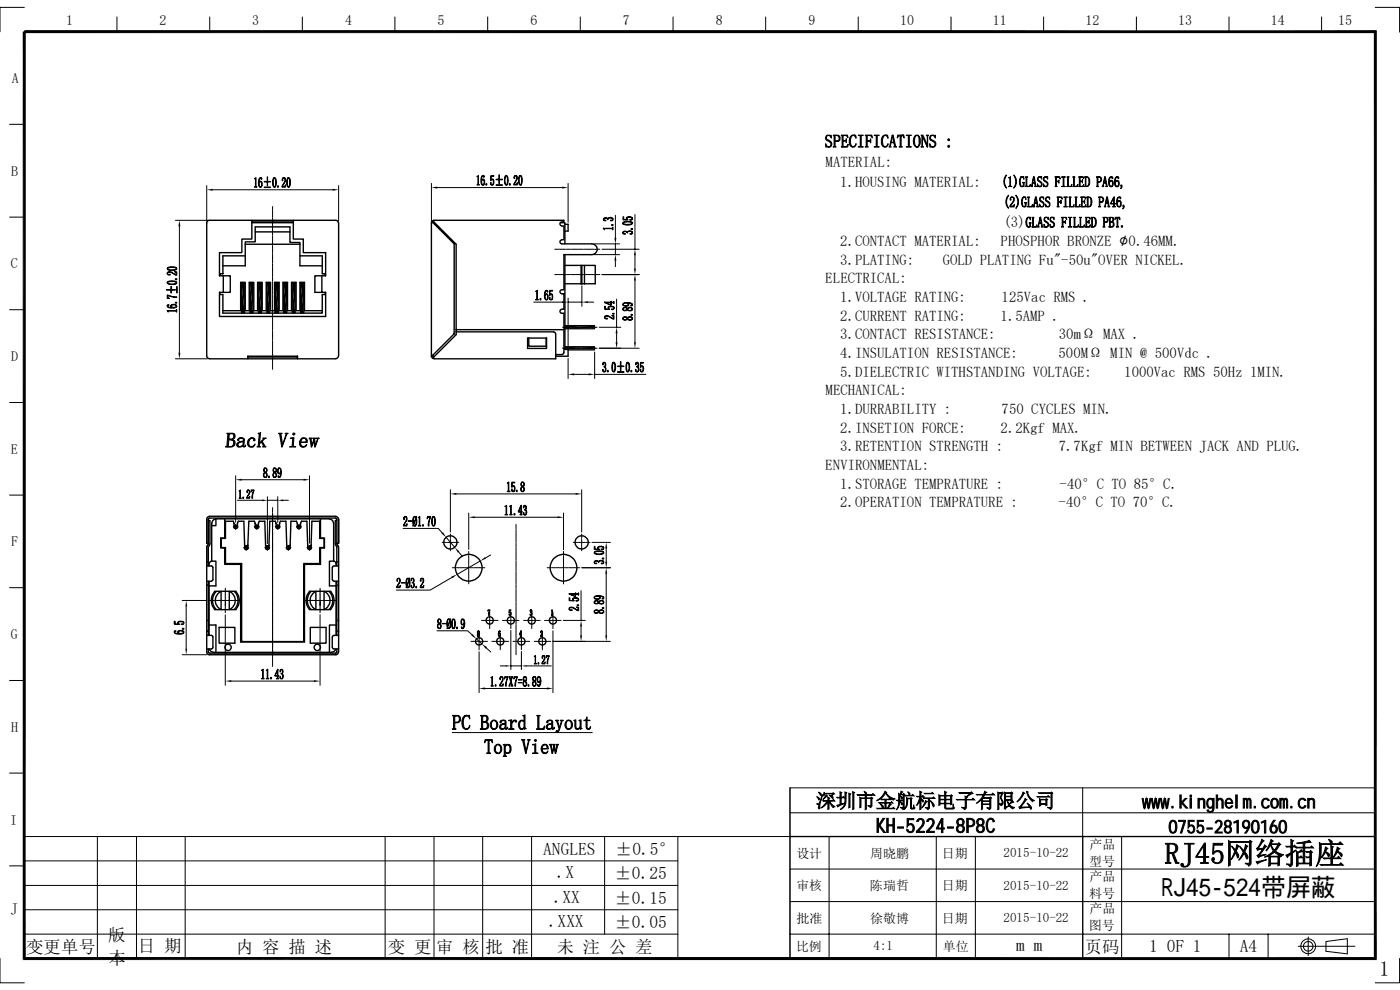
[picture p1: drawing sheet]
<svg xmlns="http://www.w3.org/2000/svg" width="297mm" height="210mm" viewBox="0 0 297 210" stroke-linecap="round" stroke-linejoin="round" font-family="sans-serif">
<defs><g id="words">
<text font-size="6.3" x="247.1" y="183.3">RJ45网络插座</text>
<text font-size="5.3" x="246.4" y="190">RJ45-524带屏蔽</text>
<text font-size="4.4" x="292.6" y="207">1</text>
<g font-size="4.2">
<text x="173.1" y="171.3">深圳市金航标电子有限公司</text>
<text x="185.8" y="176.6">KH-5224-8P8C</text>
</g>
<g font-size="3.9">
<text x="242.3" y="171.4">www.kinghelm.com.cn</text>
<text x="247.9" y="176.7">0755-28190160</text>
</g>
<g font-size="3.7">
<text x="115.2" y="181.4">ANGLES</text>
<text x="130.5" y="181.4">±0.5°</text>
<text x="117.5" y="191.6">.XX</text>
<text x="118.1" y="186.3">.X</text>
<text x="130.3" y="191.7">±0.15</text>
<text x="130.3" y="186.6">±0.25</text>
<text x="116.5" y="196.7">.XXX</text>
<text x="130.3" y="196.9">±0.05</text>
<text x="5.5" y="202.1">变更单号</text>
<text x="22.9" y="199.7">版</text>
<text x="29.2" y="202.1">日 期</text>
<text x="50.1" y="202.1">内 容 描 述</text>
<text x="82.3" y="202.1">变 更 审 核 批 准</text>
<text x="118.1" y="202.1">未 注 公 差</text>
<text x="215.5" y="201.8">m m</text>
<text x="230.1" y="202.1">页码</text>
<text x="243.8" y="202.1">1 0F 1</text>
<text x="263.1" y="202.1">A4</text>
<text x="23" y="204.4">本</text>
</g>
<g font-size="3.1">
<text x="175.1" y="35.3">MATERIAL:</text>
<text x="178.2" y="39.7">1.HOUSING MATERIAL:</text>
<text x="178.2" y="52.2">2.CONTACT MATERIAL:</text>
<text x="212.3" y="52.2">PHOSPHOR BRONZE ∅0.46MM.</text>
<text x="212.9" y="48.2">(3)</text>
<text x="178.2" y="56.1">3.PLATING:</text>
<text x="200" y="56.1">GOLD PLATING Fu&quot;-50u&quot;OVER NICKEL.</text>
<text x="175.1" y="60.1">ELECTRICAL:</text>
<text x="178.2" y="64.1">1.VOLTAGE RATING:</text>
<text x="212.5" y="64.1">125Vac RMS .</text>
<text x="178.2" y="68">2.CURRENT RATING:</text>
<text x="178.2" y="72">3.CONTACT RESISTANCE:</text>
<text x="212.3" y="68">1.5AMP .</text>
<text x="224.6" y="72">30mΩ MAX .</text>
<text x="178.2" y="75.9">4.INSULATION RESISTANCE:</text>
<text x="224.6" y="75.9">500MΩ MIN @ 500Vdc .</text>
<text x="175.1" y="83.9">MECHANICAL:</text>
<text x="178.2" y="79.9">5.DIELECTRIC WITHSTANDING VOLTAGE:</text>
<text x="238.5" y="79.9">1000Vac RMS 50Hz 1MIN.</text>
<text x="178.2" y="87.8">1.DURRABILITY :</text>
<text x="212.5" y="87.8">750 CYCLES MIN.</text>
<text x="178.2" y="91.8">2.INSETION FORCE:</text>
<text x="178.2" y="95.8">3.RETENTION STRENGTH :</text>
<text x="212.3" y="91.8">2.2Kgf MAX.</text>
<text x="224.6" y="95.8">7.7Kgf MIN BETWEEN JACK AND PLUG.</text>
<text x="175.1" y="99.7">ENVIRONMENTAL:</text>
<text x="178.2" y="103.7">1.STORAGE TEMPRATURE :</text>
<text x="178.2" y="107.6">2.OPERATION TEMPRATURE :</text>
<text x="224.6" y="107.6">-40°C TO 70°C.</text>
<text x="224.8" y="103.7">-40°C TO 85°C.</text>
</g>
<g font-size="3">
<text x="14" y="5.4">1</text>
<text x="33.9" y="5.4">2</text>
<text x="53.5" y="5.4">3</text>
<text x="73.2" y="5.4">4</text>
<text x="92.8" y="5.4">5</text>
<text x="112.5" y="5.4">6</text>
<text x="132.1" y="5.4">7</text>
<text x="151.8" y="5.4">8</text>
<text x="171.5" y="5.4">9</text>
<text x="191" y="5.4">10</text>
<text x="210.7" y="5.4">11</text>
<text x="230.3" y="5.4">12</text>
<text x="249.9" y="5.4">13</text>
<text x="269.6" y="5.4">14</text>
<text x="283.9" y="5.4">15</text>
<text x="2.5" y="17.6">A</text>
<text x="2.4" y="37.3">B</text>
<text x="2.3" y="56.9">C</text>
<text x="2.4" y="76.6">D</text>
<text x="2.3" y="96.3">E</text>
<text x="2.4" y="115.9">F</text>
<text x="2.3" y="135.6">G</text>
<text x="2.4" y="155.2">H</text>
<text x="2.2" y="174.9">I</text>
<text x="2.3" y="193.8">J</text>
</g>
<g font-size="2.8">
<text x="168.9" y="181.9">设计</text>
<text x="184.6" y="181.9">周晓鹏</text>
<text x="199.8" y="181.9">日期</text>
<text x="212.9" y="181.9">2015-10-22</text>
<text x="231.1" y="183.7">型号</text>
<text x="231.1" y="180.1">产品</text>
<text x="168.9" y="188.8">审核</text>
<text x="184.5" y="188.8">陈瑞哲</text>
<text x="199.8" y="188.8">日期</text>
<text x="212.9" y="188.8">2015-10-22</text>
<text x="231.1" y="190.4">料号</text>
<text x="231.1" y="186.9">产品</text>
<text x="169" y="195.7">批准</text>
<text x="184.6" y="195.7">徐敬博</text>
<text x="199.8" y="195.7">日期</text>
<text x="212.9" y="195.7">2015-10-22</text>
<text x="231" y="197.3">图号</text>
<text x="231.1" y="193.8">产品</text>
<text x="168.9" y="201.8">比例</text>
<text x="185.3" y="201.5">4:1</text>
<text x="200" y="201.8">单位</text>
</g>
</g></defs>
<g fill="none" stroke="#000" stroke-width=".3">
<path d="M5.2 6.7h286.6v196.6h-286.6zM47.4 58.5v3.5M52 54.3h-4.7v3.8h-.6v.4M52 51.8h11.6M53.4 47.1h8.8M53.4 46.7v4h-2.1v2.9h-4.7v4.9h2.3v3.5h-2.3v5.1h22.5v-5.1h-2.3v-3.5h2.3v-4.9h-4.8v-2.9h-2.1v-4M53.4 47.2h8.8M54.1 49.2h7.4M63.6 54.3h4.8v3.8h.6v.4M68.3 58.5v3.5M68.4 56.4h-4.8v-5h-2.1v-3.3h-7.4v3.2h-2.1v5.1h-4.7M71.8 47.3l-.2-.4-.2-.2h-27.1l-.3 .2-.1 .3v28.4l.1 .3 .4 .2"/>
<path d="M71.8 47.3v28.2M91.6 47l4.8 4.7v19.1l-4.9 4.8M91.8 46.8l5 5v19.2l-5 5M92 47.1l-.1 .2M118.9 47.2h.9v4.5M119.8 54v20.1h.7v1.5h-2.6M119.8 56.3h6.5v3.9h-6.5M119.8 47.6h.7v1.4h-.7M123.3 56.3v3.9M123.4 56.3v3.9M124 56.3v3.9M44.4 76.1h26.8"/>
<path d="M47.3 65.9h3.8v-6h.9v6h.9v-6h.9v6h.9v-6h.9v6h.9v-6h.9v6h.9v-6h.9v6h.8v-6h1v6h.8v-6h1v6h.8v-6h1v6h3.8M52.6 76.1v-.5h10.5v.5M52.6 75.7h10.5M69 62v.5h-.6v3.9h-21.1v-3.9h-.6v-.5M71.8 75.5l-.2 .4-.4 .2M91.9 75.3l.1 .4M96.8 70.4h20.6l.3 .1 .2 .3M96.8 69.9h22.8M111.9 71.7h4.1v2.2h-4.1zM112.2 71.7v1.7h3.7v-1.7M117.9 70.8v5.3h-25.8M119.2 65.6a.42 .42 0 0 0-.4 .4 .42 .42 0 0 0 .4 .5h.4v8.3l-.2 .3-1.5 .1"/>
<path d="M119.2 65.6h.4v-3.3h-.4a.42 .42 0 0 1-.4-.4 .42 .42 0 0 1 .4-.4h.4v-7.5h6a1.14 1.14 0 0 0 1.1-1.1 1.14 1.14 0 0 0-1.1-1.2h-6.4a.44 .44 0 0 1-.4-.4 .44 .44 0 0 1 .4-.5h.4v-2.8l-.4-.1a.42 .42 0 0 1-.4-.4 .42 .42 0 0 1 .4-.4h.4v-.4h-27.7l-.2 .2-.2 .3v28.4l.2 .3 .4 .2M43.9 119.2h.3M44.2 110.4h.3v5l-.1 .3M44.4 119.5v.6M44.5 109.6l-.5 .1-.1 .3v5.2h.3M44.5 115.7l-.3 .3v4.1M44.5 109.5h26.7M44.9 111v8M44.9 119l-.3 .2-.2 .3M44.9 119h.9v5.3h-1.4M45.8 110.1l-.6 .3-.2 .6M47.7 110.1v4h-.9v2.1h.9v3.5h3.4"/>
<path d="M49.7 111.5l-.2-.9h-1.7v3.6h-.9v2h.9v3.3h3.5v16.6h13.1v-16.6h3.4v-3.3h.9v-2h-.9v-3.6h-1.6l-.2 5.4a.38 .38 0 0 1-.3 .6 .38 .38 0 0 1-.4-.6M49.7 111.6a.38 .38 0 0 0 .3 .5 .38 .38 0 0 0 .3-.5M51.1 119.5v16.7h13.5v-16.7M54.1 111.6a.38 .38 0 0 0 .4 .5 .38 .38 0 0 0 .3-.5M54.1 111.5l-.1-.9h-1.2l-.2 5.4a.38 .38 0 0 1-.4 .6 .38 .38 0 0 1-.3-.6l-.2-5.4h-1.2l-.1 .9M54.8 111.5l.2-.9h1.2l.1 5.4M58.6 111.6a.38 .38 0 0 0 .3 .5 .38 .38 0 0 0 .4-.5M58.6 111.5l-.2-.9h-1.2l-.1 5.4a.38 .38 0 0 1-.4 .6 .38 .38 0 0 1-.3-.6M59.3 111.5l.2-.9h1.2l.1 5.4a.38 .38 0 0 0 .4 .6 .38 .38 0 0 0 .3-.6M63.1 111.6a.38 .38 0 0 0 .3 .5 .38 .38 0 0 0 .4-.5M63.1 111.5l-.2-.9h-1.2l-.1 5.4M63.8 111.5v-.5l.2-.4h1.1l.2 5.4"/>
<path d="M68 110.1v4h.8v2.1h-.8v3.5h-3.4M69.9 110.1h-24.1v1.4h-.9M69.9 110.1l.6 .3 .2 .6M70.8 111v8M70.8 119l.4 .3 .1 .8M70.8 119h-.9v5.3h1.4M71.2 109.6l.4 .1 .2 .5M71.5 119.2h.3M71.5 110.4h-.4v5l.4 .6v4.1M71.7 115.7l.1 .3M71.7 115.7l-.2-.3v-5.3l-.2-.2h-26.9l-.2 .2v5.3l-.3 .6v22.5l.1 .2 .3 .2h27.1l.2-.2 .2-.4M71.8 116v22.3"/>
<path d="M71.8 110.2v5h-.3M43.9 134.8h.9l.3 .1 .1 .2-.1 2.5-1.2 .1M43.9 120.1h.9h.3l.1 .3v2.5l-.1 .3-.3 .1M43.9 123.3h.9M43.9 124.2h.3M43.9 133.9h.3M43.9 131.6h.3M44.2 137.7v.7l.2 .2h26.9l.2-.2v-.7M44.2 123.3v11.5M44.4 132.6h1.4v5.8M44.4 123.3v11.5M44.4 137.7l.3 .4 .6 .2"/>
<path d="M45.3 138.4h25.1M45.5 129.3h4.6M45.5 125.4h4.6M45.6 125.5a2.88 2.88 0 0 0 0 3.8M45.9 125.5a2.66 2.66 0 0 0 0 3.8M46.5 133.1h3.3v3.3h-3.3zM46.9 125.4v3.9a2.12 2.12 0 0 1-1.2-1.9 2.12 2.12 0 0 1 1.2-1.9M48.6 125.4v3.9M48.7 125.5a2.12 2.12 0 0 1 1.2 1.9 2.12 2.12 0 0 1-1.2 1.9M49.7 125.5a2.66 2.66 0 0 1 0 3.8M50 125.5a2.88 2.88 0 0 1 0 3.8M65.6 125.4h4.6"/>
<path d="M65.7 125.5a2.88 2.88 0 0 0 0 3.8M65.8 133.1h3.4v3.3h-3.4zM66 125.5a2.66 2.66 0 0 0 0 3.8M67 125.5a2.12 2.12 0 0 0-1.2 1.9 2.12 2.12 0 0 0 1.2 1.9M67 125.4v3.9M68.7 125.4v3.9M68.8 125.5a2.12 2.12 0 0 1 1.2 1.9 2.12 2.12 0 0 1-1.2 1.9M69.8 125.5a2.66 2.66 0 0 1 0 3.8M70.1 125.5a2.88 2.88 0 0 1 0 3.8h-4.5M70.5 120.4v2.5M70.5 135.1v2.2M70.5 122.9l.1 .3 .3 .1"/>
<path d="M70.5 137.3l.1 .3 .3 .1h.9M70.9 123.3h.9M71.2 137.7l-.2 .4-.6 .2M71.3 123.3v11.5M71.3 132.6h-1.4v5.8M71.5 123.3v11.5M71.5 124.2h.3M71.5 133.9h.3M71.5 131.6h.3M71.8 120.1h-.9h-.3l-.1 .3M71.8 134.8h-.9l-.3 .1-.1 .2M167.6 177.5h124.2"/>
<path d="M5.2 203.3h286.6"/>
<circle cx="95.5" cy="115.1" r="1.41"/>
<circle cx="123.4" cy="115.1" r="1.41"/>
<circle cx="48.4" cy="137.3" r=".68"/>
<circle cx="67.3" cy="137.3" r=".68"/>
<circle cx="99.4" cy="120.4" r="2.83"/>
<circle cx="101.6" cy="136.1" r=".77"/>
<circle cx="103.9" cy="131.6" r=".77"/>
<circle cx="106.1" cy="136.1" r=".77"/>
<circle cx="108.4" cy="131.6" r=".77"/>
<circle cx="110.6" cy="136.1" r=".77"/>
<circle cx="112.8" cy="131.6" r=".77"/>
<circle cx="115.1" cy="136.1" r=".77"/>
<circle cx="117.3" cy="131.6" r=".77"/>
<circle cx="119.6" cy="120.4" r="2.83"/>
</g>
<g fill="none" stroke="#000" stroke-width=".21">
<path d="M5.2 1.6h-5.2v5.1M24.8 3.6v3.1M44.5 3.6v3.1M64.1 3.6v3.1M83.8 3.6v3.1M103.5 3.6v3.1M123.1 3.6v3.1M142.8 3.6v3.1M162.4 3.6v3.1M182.1 3.6v3.1M201.8 3.6v3.1M221.4 3.6v3.1"/>
<path d="M241.1 3.6v3.1M260.7 3.6v3.1M280.4 3.6v3.1M291.8 1.6h5.1v5.2M2 26.4h3.2M43.9 39.4v7.5M71.8 39.4v7.5M91.5 38.9v8M92.8 39.8h26.5M120.5 38.9v8.3M2 46.1h3.2M37.2 46.7h6.8"/>
<path d="M38.1 48v26.8M45.1 40.3h25.5M51.2 59.9h.7v6.5h-.7zM53 59.9h.7v6.5h-.7zM54.8 59.9h.7v6.5h-.7zM56.6 59.9h.7v6.5h-.7zM57.8 44.7v.1M57.8 45v.8M57.8 45.9v.2M57.8 46.2v.8M57.8 47.2v.1M57.8 47.5v.8"/>
<path d="M57.8 48.4v.2M57.8 48.7v.9M57.8 49.7v.1M57.8 50v.8M57.8 51v.1M57.8 51.2v.9M57.8 52.2v.2M57.8 52.5v.8M57.8 53.5v.1M57.8 53.8v.8M57.8 54.7v.2M57.8 55v.8"/>
<path d="M57.8 56v.1M57.8 56.3v.8M57.8 57.2v.2M57.8 57.5v.9M57.8 58.5v.1M57.8 58.8v.8M57.8 59.8v.1M57.8 43.8v.7M58.4 59.9v6.5v-6.5h.7v6.5h-.7M60.2 59.9h.7v6.5h-.7zM62 59.9h.7v6.5h-.7zM63.8 59.9h.7v6.5h-.7z"/>
<path d="M117.7 52.9h.8M117.7 58.3h.8M118.6 52.9h.2M118.6 58.3h.2M118.9 52.9h.9M118.9 58.3h.9M119.9 52.9h.1M119.9 58.3h.1M120.2 52.9h.8M120.2 58.3h.8M121.2 52.9h.1M121.2 58.3h.1"/>
<path d="M121.4 52.9h.9M121.4 58.3h.9M122.4 52.9h.2M122.4 58.3h.2M122.7 52.9h.8M122.7 58.3h.8M123.7 52.9h.1M123.7 58.3h.1M124 52.9h.8M124 58.3h.8M124.9 52.9h.2M124.9 58.3h.2"/>
<path d="M125.2 52.9h.8M125.2 58.3h.8M126 54h5.4M126 51.7h5.4M126.2 52.9h.1M126.2 58.3h.1M126.4 52.9h.9M126.4 58.3h.9M127.7 52.9h7.9M130.6 45.7v4.8M130.6 51.7v2.3M130.6 55.3v1.3"/>
<path d="M134.7 45.5v7.4M134.7 54.1v2.9M134.7 59.5v13.1M135.6 58.3h-7.9M2 65.7h3.2M37.2 76.1h6.8M57.8 60v.9M57.8 61v.2M57.8 61.3v.8M57.8 62.3v.1M57.8 62.6v.8M57.8 63.5v.2"/>
<path d="M57.8 63.8v.8M57.8 64.8v.1M57.8 65.1v.8M57.8 66v.2M57.8 66.3v.8M57.8 67.3v.1M57.8 67.6v.8M57.8 68.5v.2M57.8 68.8v.9M57.8 69.8v.1M57.8 70.1v.9M57.8 71.1v.1"/>
<path d="M57.8 71.3v.9M57.8 72.3v.2M57.8 72.6v.8M57.8 73.6v.1M57.8 73.9v.8M57.8 74.8v.2M57.8 75.1v.8M57.8 76.1v.1M57.8 76.4v.8M57.8 77.3v.2M57.8 77.6v.8M113.2 64.1h6.1"/>
<path d="M119.3 73.9h.4M119.4 69.4h.1M119.5 69.4h.1M119.5 69.4h.2M119.7 73.9h.2M119.8 69.4h.1M119.8 69.4h.2M119.8 69h6.4v.8h-6.4M119.8 73.5h6.4v.8h-5.7M120 73.9h.2M120 69.4h.1M120.1 69.4h.1"/>
<path d="M120.2 73.9h.2M120.3 69.4h.2M120.5 76v4.3M120.5 63.2v10.5M120.5 64.1h2.9M120.5 74.2h5.7M120.6 69.4h.2M120.7 73.8l-.2 .1M120.8 73.9h.1M120.8 69.4h.2M121 73.8v.1M121 73.9h.2"/>
<path d="M121.1 69.4h.2M121.2 73.8v.1M121.3 73.9h.2M121.3 69.4h.5M121.5 73.8v.1M121.5 73.9h.2M121.8 73.8l.2 .1M121.8 79.4h3.1M121.8 69.4h.2M122 73.9h.3M122.1 69.4h.1M122.3 69.4h.2"/>
<path d="M122.3 73.9h.2M122.5 69.4h.2M122.6 73.9h.2M122.8 69.4h.4M122.8 73.9h.2M123.1 73.9h.3M123.3 69.4h.2M123.4 60.6v4.4M123.5 73.9h.2M123.5 69.4h.1M123.6 69.4h.1M123.7 73.9h.3"/>
<path d="M123.8 69.4h.1M123.8 69.4h.2M124 73.9h.2M124 69.4h.3M124.2 73.9h.5M124.3 69.4h.2M124.5 69.4h.1M124.6 69.4h.2M124.7 64.1h1.2M124.8 73.8v.1M124.8 73.9h.2M124.8 69.4h.3"/>
<path d="M125 73.8v.1M125.1 73.9h.1M125.1 69.4h.5M125.3 73.8v.1M125.3 73.9h.2M125.5 73.8h.3M125.6 69.4h.2M125.8 73.9h.2M125.9 69.4h.3M126.1 73.9h.2M126.2 74.7v5.6M126.2 79.4h10.8"/>
<path d="M126.3 69.4h.2M126.3 73.9h.2M126.5 69.4h.2M126.6 73.9h.1M127.1 69.4h4.6M130.8 63.5v5.9M130.8 70.7v1.9M135.6 73.9h-8.5M2 85.4h3.2M2 105h3.2M49.5 111.8h1M50 111.2v1.1"/>
<path d="M50 100.9v9.9M50.4 106.1h5.2M51.3 101.8h13.1M51.7 116.2h1.1M52.2 115.7v1.1M53.9 111.8h1.1M54.5 111.2v1.1M56.2 116.2h1M56.7 105.4v9.9M56.7 106.1h2.2M56.7 115.7v1.1M57.8 108.8v1.1"/>
<path d="M57.8 110v1.1M57.8 111.3v1.1M57.8 112.5v1.2M57.8 113.8v1.1M57.8 115v1.2M57.8 116.3v1.1M57.8 117.6v1.1M57.8 107.7v.9M57.8 118.8v1.1M58.4 111.8h1.1M58.9 105.4v5.4M58.9 111.2v1.1"/>
<path d="M60.1 106.1h1.1M60.7 116.2h1M61.2 115.7v1.1M62.9 111.8h1.1M63.4 111.2v1.1M65.1 116.2h1.1M65.7 115.7v1.1M65.7 100.9v14.3M85.5 112.1h7.5l.8 .9M93.8 115.1h.9M94.7 114l1.8 2.1M94.9 115.1h.1"/>
<path d="M95.1 115.1h.9M95.5 114.4v.1M95.5 114.6v.9M95.5 115.6v.2M95.5 115.9v.9M95.5 103.9v9M95.5 113.3v.9M96.1 115.1h.2M96.4 115.1h.9M96.8 104.8h25.3M97.3 117.1l.8 1M99.4 108.8v7.7"/>
<path d="M99.4 117v.7M99.4 117.9v.1M99.4 118.1v.9M99.4 119.1v.2M99.4 119.4v.8M100.7 109.7h17.6M101.9 119l-5 2.9M104.1 117.7l-1.1 .7M109.5 111.3v1M109.5 112.4v.2M109.5 112.7v.8M109.5 113.7v.1"/>
<path d="M109.5 114v.8M109.5 114.9v.2M109.5 115.2v.8M109.5 116.2v.1M109.5 116.5v.8M109.5 117.4v.2M109.5 117.7v.9M109.5 118.7v.1M109.5 119v.8M109.5 120v.1M119.5 117.9v.1M119.5 118.1v.9"/>
<path d="M119.5 119.1v.2M119.5 119.4v.8M119.5 108.8v7.8M119.5 117v.7M121.6 115.1h1M122.7 115.1h.2M123 115.1h.8M123.4 114.4v.1M123.4 114.6v.9M123.4 115.6v.2M123.4 115.9v.9M123.4 103.9v9"/>
<path d="M123.4 113.3v.9M124 115.1h.1M124.2 115.1h1M125.6 115.1h3.9M128.6 116.3v2.9M2 124.7h3.2M38.7 127.4h5.2M38.7 138.9h5.2M39.5 128.7v8.9M44.3 127.4h.4M44.7 127.4h.5M45.3 127.4h.2"/>
<path d="M45.5 127.4h.2M45.8 127.4h.2M46 127.3h.3M46.3 127.4h.2M46.5 127.3v.1M46.6 127.4h.1M46.8 127.3v.1M46.8 127.4h.2M47 127.3v.1M47.1 127.4h.4M47.6 127.4h.2M47.8 129.6v.2"/>
<path d="M47.8 129.1v.4M47.8 128.8v.2M47.8 128.6v.2M47.8 127v1.5M47.8 126.7v.3M47.8 126.5v.2M47.8 126.2v.2M47.8 125.8v.2M47.8 125.3v.5M47.8 125.1v.2M47.8 124.8v.2M47.8 126.1v.1"/>
<path d="M47.8 129.8v.2M47.8 130.4v15M47.8 127.4h.2M48.1 127.4h.2M48.3 127.4h.7M49 127.4h.2M49.3 127.4h.2M49.5 127.4h.2M50 127.3l-.2 .1M50.1 127.4h.1M50.3 127.3v.1M50.3 127.4h.2"/>
<path d="M50.5 127.3v.1M50.6 127.4h.2M50.8 127.3v.1M50.8 127.4h.2M51.1 127.3l.1 .1M57.8 120.1v1.1M57.8 121.3v1.1M57.8 123.8v1.2M57.8 125.1v1.1M57.8 127.6v1.1M57.8 128.9v1.1M57.8 130.1v1.1"/>
<path d="M57.8 131.4v1.1M57.8 132.6v1.2M57.8 133.9v1.1M57.8 136.4v1.1M57.8 137.7v1.1M57.8 138.9v.2M57.8 139.2v.8M57.8 122.6v1.1M57.8 126.3v1.2M57.8 135.1v1.2M64.4 127.4h.2M64.6 127.4h.2"/>
<path d="M64.9 127.4h.2M65.1 127.4h.5M65.6 127.4h.2M65.9 127.3v.1M65.9 127.4h.2M66.1 127.3v.1M66.2 127.4h.1M66.4 127.3h.2M66.7 127.4h.1M66.9 127.3v.1M66.9 127.4h.2M67.1 127.3v.1"/>
<path d="M67.2 127.4h.4M67.7 127.4h.2M67.9 129.6v.2M67.9 129.1v.4M67.9 128.8v.2M67.9 128.6v.2M67.9 127v1.5M67.9 126.7v.3M67.9 126.5v.2M67.9 126.2v.2M67.9 125.8v.2M67.9 125.3v.5"/>
<path d="M67.9 125.1v.2M67.9 124.8v.2M67.9 126.1v.1M67.9 129.8v.2M67.9 130.4v15M67.9 127.4h.3M68.2 127.4h.2M68.5 127.4h.1M68.6 127.4h.2M68.9 127.4h.4M69.4 127.4h.2M69.6 127.4h.3"/>
<path d="M69.9 127.3v.1M69.9 127.4h.2M70.1 127.3h.3M70.4 127.4h.2M70.7 127.3v.1M70.7 127.4h.2M70.9 127.3v.1M71 127.4h.1M71.2 127.3v.1M71.2 127.4h.1M92.7 133.8h6.5l1 .9M95.8 122.5l-4.5 2.7h-7.2"/>
<path d="M96 120.4h.7M96.9 120.4h.1M97.1 120.4h.9M98.1 120.4h.2M98.4 120.4h.8M99.4 120.4h.1M99.4 120.4v.1M99.4 120.7v.8M99.4 121.6v.2M99.4 121.9v.8M99.4 122.9v.1M99.4 123.1v.8"/>
<path d="M99.7 120.4h.8M99.9 136.1h.9M100.6 120.4h.2M100.9 120.4h.8M101 136.1h.1M101.1 135.6l1.1 1M101.3 136.1h.8M101.6 135.4v.1M101.6 135.6v.9M101.6 136.6v.2M101.6 136.9v.9M101.6 134.3v.9"/>
<path d="M101.6 138.3v8.6M101.9 120.4h.1M102.2 120.4h.7M102.2 131.6h.8M102.2 136.1h.2M102.5 136.1h.9M103.2 137.5l.9 .8M103.2 131.6h.1M103.5 131.6h.8M103.9 130.9v.1M103.9 131.2v.8M103.9 132.2v.1"/>
<path d="M103.9 132.4v1M103.9 129.8v1M104.4 136.1h.9M104.4 131.6h.2M104.7 131.6h1M105.4 136.1h.2M105.7 136.1h.9M106.1 135.4v.1M106.1 135.6v.9M106.1 136.6v.2M106.1 136.9v.9M106.1 134.3v.9"/>
<path d="M106.6 131.6h.9M106.7 136.1h.1M107 136.1h.9M107.7 131.6h.1M108 131.6h.8M108.4 133.7v8.3M108.4 129.8v1M108.4 130.9v.1M108.4 131.2v.8M108.4 132.2v.1M108.4 132.4v1M108.8 136.1h1"/>
<path d="M108.9 131.6h.2M109.2 131.6h.9M109.5 120.2v.9M109.5 121.2v.2M109.5 121.5v.8M109.5 122.5v.1M109.5 122.8v.8M109.5 123.7v.2M109.5 124v.8M109.5 125v.1M109.5 125.3v.8M109.5 126.2v.2"/>
<path d="M109.5 126.5v.9M109.5 127.5v.1M109.5 127.8v.8M109.5 128.8v.1M109.5 129v.9M109.5 130v.2M109.5 130.3v.8M109.5 131.3v.1M109.5 131.6v.8M109.5 132.5v.2M109.5 132.8v.8M109.5 133.8v.1"/>
<path d="M109.5 134.1v.8M109.5 135v.2M109.5 135.3v.8M109.5 136.3v.1M109.5 136.6v.8M109.5 137.5v.2M109.5 137.8v1.1M109.9 136.1h.1M110.2 136.1h.8M110.6 134.3v.9M110.6 135.4v.1M110.6 135.6v.9"/>
<path d="M110.6 136.6v.2M110.6 136.9v.9M110.6 138.2v3.8M111.1 131.6h.9M111.2 136.1h.1M111.4 136.1h1M112.1 131.6h.2M112.4 131.6h.8M112.8 130.9v.1M112.8 131.2v.8M112.8 132.2v.1M112.8 132.4v1"/>
<path d="M112.8 129.8v1M113.3 136.1h.9M113.4 131.6h.1M113.7 131.6h.9M114.4 136.1h.1M114.6 136.1h.9M115.1 135.4v.1M115.1 135.6v.9M115.1 136.6v.2M115.1 136.9v.9M115.1 134.3v.9M115.5 131.6h1"/>
<path d="M115.6 136.1h.2M115.9 136.1h.9M116.1 120.4h.7M116.6 131.6h.2M116.9 131.6h.8M117 120.4h.1M117.2 120.4h.9M117.3 136.1h12.2M117.3 130.9v.1M117.3 131.2v.8M117.3 132.2v.1M117.3 132.4v1"/>
<path d="M117.3 129.8v1M117.3 133.8v13.1M117.9 131.6h.1M118.2 131.6h.8M118.2 120.4h.2M118.5 120.4h.8M119.5 120.4h.1M119.5 131.6h4.7M119.5 120.4v.1M119.5 120.7v.8M119.5 121.6v.2M119.5 121.9v.8"/>
<path d="M119.5 122.9v.1M119.5 123.1v.8M119.8 120.4h.8M120.7 120.4h.2M121 120.4h.8M122 120.4h.1M122.3 120.4h.7M123.3 125.3v6.3M123.3 132.9v1.9M123.4 120.4h6.1M128.6 121.7v13.1M2 144.4h3.2"/>
<path d="M49.1 144.5h17.5M57.8 140.2v.1M57.8 140.5v.9M95.9 155.4h29.7M102.9 146.1h13.1M106.1 141.3h1.2M108.4 141.3h2.2M111.7 141.3h5.3M2 164h3.2M5.2 177.5h162.4M20.7 177.5v25.8M29 177.5v25.8"/>
<path d="M39.3 177.5v25.8M81.7 177.5v25.8M92.1 177.5v25.8M102.4 177.5v25.8M112.8 177.5v25.8M128.3 177.5v20.7M143.8 177.5v25.8M167.6 172.4h124.2M175.9 177.5v25.8M198.6 177.5v25.8M206.9 177.5v25.8M229.7 167.1v36.2"/>
<path d="M238 177.5v25.8M291.8 167.1h-124.2v36.2M2 183.7h3.2M5.2 198.2h138.6M5.2 193h138.6M5.2 187.8h138.6M5.2 182.6h138.6M167.6 198.2h124.2M260.7 198.2v5.1M269 198.2v5.1M277.5 198.8v3.9M281.3 199.7l4.5-.6v3.3l-4.5-.6z"/>
<path d="M291.8 184.4h-124.2M291.8 191.3h-124.2M0 203.3v5.2h5.2M275.4 200.7h12M296.9 203.3v5.2h-5.1"/>
<circle cx="50" cy="111.8" r=".39"/>
<circle cx="52.2" cy="116.2" r=".39"/>
<circle cx="54.5" cy="111.8" r=".39"/>
<circle cx="56.7" cy="116.2" r=".39"/>
<circle cx="58.9" cy="111.8" r=".39"/>
<circle cx="61.2" cy="116.2" r=".39"/>
<circle cx="63.4" cy="111.8" r=".39"/>
<circle cx="65.7" cy="116.2" r=".39"/>
<circle cx="277.5" cy="200.7" r="1.02"/>
<circle cx="277.5" cy="200.7" r="1.57"/>
</g>
<g fill="#000">
<path d="M4.8 6.7l.7 196.3-.7 .7zM4.8 6.7h.7v196.3zM5.2 7l286.9-.6-.6 .6zM5.2 6.4h286.9l-286.9 .6zM91.5 39.8l1.3-.2v.4zM119.3 39.6l1.2 .2-1.2 .2zM38.1 46.7l.2 1.3h-.5zM43.9 40.3l1.2-.3v.5zM51.2 59.9l.7 6.5h-.7zM51.2 59.9h.7v6.5zM53 59.9l.7 6.5h-.7zM53 59.9h.7v6.5z"/>
<path d="M54.8 59.9l.7 6.5h-.7zM54.8 59.9h.7v6.5zM56.6 59.9l.7 6.5h-.7zM56.6 59.9h.7v6.5zM58.4 59.9l.7 6.5h-.7zM58.4 59.9h.7v6.5zM60.2 59.9l.7 6.5h-.7zM60.2 59.9h.7v6.5zM62 59.9l.7 6.5h-.7zM62 59.9h.7v6.5zM63.8 59.9l.7 6.5h-.7zM63.8 59.9h.7v6.5z"/>
<path d="M70.6 40l1.2 .3-1.2 .2zM130.6 54l.2 1.3h-.5zM130.3 50.5h.5l-.2 1.2zM134.7 58.3l.2 1.2h-.4zM134.5 57h.4l-.2 1.3zM134.7 52.9l.2 1.2h-.4zM37.8 74.8h.5l-.2 1.3zM119.3 63.9l1.2 .2-1.2 .2zM120.5 79.4l1.3-.2v.4zM123.4 64.1l1.3-.2v.4zM124.9 79.2l1.3 .2-1.3 .2zM130.6 72.6h.4l-.2 1.3z"/>
<path d="M130.8 69.4l.2 1.3h-.4zM134.5 72.6h.4l-.2 1.3zM49.6 111.6l.8 .1zM49.6 111.7l.8 .1zM49.6 111.8h.8zM49.6 111.8l.8 .1zM49.6 111.9l.8 .1zM49.7 111.5l.7 .1zM49.7 112h.6zM49.7 112h.7zM49.7 111.5h.7zM49.7 112l.5 .1z"/>
<path d="M49.7 111.5h.6zM49.8 111.4l.5 .1zM49.8 112.1h.4zM49.8 111.4h.4zM49.8 112.1h.3zM49.9 111.4h.3zM49.9 112.1h.1zM49.9 112.1h.2zM50 111.3l.1 .1zM50 101.8l1.3-.2v.4zM51.9 116.1l.8 .1zM51.9 116.2h.8z"/>
<path d="M51.9 116.2l.8 .1zM51.9 116.3l.7 .1zM51.9 116.3h.8zM51.9 116.4l.7 .1zM51.9 116.4h.7zM51.9 116l.7 .1zM51.9 116.5h.6zM51.9 116.5h.7zM51.9 116h.7zM52 115.9l.5 .1zM52 116.5l.4 .1zM52 116.5h.5z"/>
<path d="M52 115.9h.5zM52.1 115.9h.4zM52.1 116.6h.3zM52.1 115.9h.3zM52.2 115.8l.2 .1zM52.2 116.6h.1zM52.2 116.6h.2zM52.2 115.8h.2zM54.1 111.8h.8zM54.1 111.6l.8 .1zM54.1 111.7l.8 .1zM54.1 111.8l.8 .1z"/>
<path d="M54.1 111.9l.7 .1zM54.1 111.9h.8zM54.1 111.5l.8 .1zM54.1 112h.7zM54.2 111.5h.6zM54.2 112l.5 .1zM54.2 112h.6zM54.2 111.4l.6 .1zM54.2 112.1h.5zM54.2 111.4h.5zM54.3 111.4h.4zM54.3 112.1h.3z"/>
<path d="M54.3 112.1h.4zM54.4 111.4h.3zM54.4 112.1h.1zM54.4 112.1h.2zM54.4 111.4h.2zM54.4 111.3l.2 .1zM55.6 106l1.1 .1-1.1 .2zM56.3 116.2h.8zM56.3 116.2l.8 .1zM56.3 116.3l.8 .1zM56.3 116.1l.8 .1zM56.3 116.4l.8 .1z"/>
<path d="M56.3 116.4h.8zM56.4 116l.7 .1zM56.4 116.5h.6zM56.4 116.5h.7zM56.4 116h.7zM56.4 116.5h.5zM56.5 115.9l.5 .1zM56.5 116.5l.4 .1zM56.5 116.5h.4zM56.5 115.9h.4zM56.5 116.6h.3zM56.5 116.6h.4z"/>
<path d="M56.6 115.8l.3 .1zM56.6 116.6h.2zM56.6 115.8h.2zM56.7 115.8h.1zM58.5 111.7l.9 .1zM58.5 111.8h.9zM58.5 111.8l.8 .1zM58.6 111.5l.7 .1zM58.6 111.6l.8 .1zM58.6 111.9l.7 .1zM58.6 112h.7zM58.6 111.5h.7z"/>
<path d="M58.6 112l.6 .1zM58.7 111.4l.6 .1zM58.7 112.1h.4zM58.7 112.1h.5zM58.7 111.4h.5zM58.8 111.4h.4zM58.8 112.1h.3zM58.8 111.4h.3zM58.8 112.1h.2zM58.9 111.3l.2 .1zM58.9 106.1l1.2-.1v.3zM60.8 116.1l.8 .1z"/>
<path d="M60.8 116.2h.8zM60.8 116.2l.8 .1zM60.8 116.3l.8 .1zM60.8 116.3h.8zM60.8 116.4l.7 .1zM60.8 116.4h.8zM60.8 116l.8 .1zM60.8 116.5h.7zM60.9 116h.6zM60.9 116.5h.5zM60.9 116.5h.6zM60.9 115.9l.6 .1z"/>
<path d="M60.9 116.5l.5 .1zM60.9 115.9h.5zM61 115.9h.4zM61 116.6h.3zM61 116.6h.4zM61.1 115.8l.3 .1zM61.1 116.6h.1zM61.1 116.6h.2zM61.1 115.8h.2zM63 111.8h.8zM63 111.6l.8 .1zM63 111.7l.8 .1z"/>
<path d="M63 111.8l.8 .1zM63 111.9l.8 .1zM63 111.9h.8zM63.1 111.5l.7 .1zM63.1 112h.6zM63.1 112h.7zM63.1 111.5h.7zM63.1 112l.6 .1zM63.2 111.4l.5 .1zM63.2 112.1h.4zM63.2 112.1h.5zM63.2 111.4h.5z"/>
<path d="M63.2 112.1h.3zM63.2 111.4h.4zM63.3 111.4h.3zM63.3 112.1h.2zM63.3 111.4h.2zM63.4 111.3l.1 .1zM64.4 101.6l1.3 .2-1.3 .2zM65.2 116.2h.8zM65.2 116.2l.8 .1zM65.2 116.3l.8 .1zM65.3 116.1l.7 .1zM65.3 116.4l.7 .1z"/>
<path d="M65.3 116.4h.7zM65.3 116l.7 .1zM65.3 116.5h.7zM65.4 116h.6zM65.4 116.5h.5zM65.4 116.5h.6zM65.4 115.9l.6 .1zM65.4 116.5l.4 .1zM65.4 115.9h.5zM65.5 115.9h.4zM65.5 116.6h.2zM65.5 116.6h.3z"/>
<path d="M65.5 115.8l.3 .1zM65.5 115.8h.2zM65.6 115.8h.1zM93.6 113.2l.4-.3 .7 1.1zM95.5 104.8l1.3-.2v.4zM96.5 116.1l1 .9-.3 .2zM99.4 109.7l1.3-.2v.4zM101.9 119l1-.8 .2 .3zM118.3 109.5l1.2 .2-1.2 .2zM122.1 104.6l1.3 .2-1.3 .2zM128.4 119.2h.4l-.2 1.2zM128.6 115.1l.2 1.2h-.4z"/>
<path d="M39.5 127.4l.2 1.3h-.4zM39.3 137.6h.4l-.2 1.3zM95.8 122.3l1.1-.4-.9 .8zM100.3 134.5l.8 1.1-1.1-.8zM102.2 136.6l1.1 .7-.3 .3zM123.1 134.8h.4l-.2 1.3zM123.3 131.6l.2 1.3h-.4zM128.6 120.4l.2 1.3h-.4zM128.4 134.8h.4l-.2 1.3zM47.8 144.5l1.3-.2v.4zM66.6 144.3l1.3 .2-1.3 .2zM101.6 146.1l1.3-.3v.5z"/>
<path d="M107.3 141.1l1.1 .2-1.1 .1zM110.6 141.3l1.1-.2v.3zM116 145.8l1.3 .3-1.3 .2zM4.8 203.7l286.7-.7 .6 .7zM4.8 203.7l.7-.7h286zM291.5 7l.6 196.7-.6-.7zM291.5 7l.6-.6v197.3z"/>
</g>
<g fill="#000" stroke="#000" stroke-width=".21">
<path d="M54 37.8l.3-.1v1.9l.2 .1h-.5l.2-.2v-1.6z" fill-rule="evenodd"/>
<path d="M55 38.6l.3-.1-.3 .3z" fill-rule="evenodd"/>
<path d="M55.1 38.5a.43 .43 0 0 1 .5 .1 .43 .43 0 0 1 0 .6l-.1 .3-.3 .2 .3-.3v-.6l-.2-.3z" fill-rule="evenodd"/>
<path d="M55 37.8l.5-.1-.4 .1-.1 .4v1l.2 .4 .2 .1a.62 .62 0 0 1-.6-.9z" fill-rule="evenodd"/>
<path d="M55.3 37.8h.2v.3z" fill-rule="evenodd"/>
<path d="M56.7 37.5l.1 1h.6v.1h-.6v.8l-.1-.8h-.7v-.1h.7z" fill-rule="evenodd"/>
<path d="M56 39.7h1.4v.1h-1.4z" fill-rule="evenodd"/>
<path d="M58 37.8h.2l-.2 .3v1.1l.2 .4h.2a.49 .49 0 0 1-.5-.1 .49 .49 0 0 1-.1-.6z" fill-rule="evenodd"/>
<path d="M58 37.8a.52 .52 0 0 1 .6 .1 .52 .52 0 0 1 0 .6l-.1 .9-.1 .2h-.2l.3-.4v-1l-.2-.4z" fill-rule="evenodd"/>
<path d="M59.9 37.8h.3h-.2v.6l-.1-.1z" fill-rule="evenodd"/>
<path d="M60 37.7a.58 .58 0 0 1 .6 .4 .58 .58 0 0 1-.3 .7l-.5 .7 .6-1a.5 .5 0 0 0-.2-.7z" fill-rule="evenodd"/>
<path d="M59.8 39.5h.6l.2-.3-.1 .5h-.7z" fill-rule="evenodd"/>
<path d="M61 37.8h.2l-.2 .5v1l.1 .3h.3a.43 .43 0 0 1-.5-.1 .43 .43 0 0 1-.1-.4z" fill-rule="evenodd"/>
<path d="M61 37.7a.65 .65 0 0 1 .6 1v.1a.64 .64 0 0 1-.4 .8l.2-.3 .1-1-.1-.4z" fill-rule="evenodd"/>
<path d="M101.2 37.4l.3-.2v1.9l.2 .1h-.5l.2-.2v-1.5z" fill-rule="evenodd"/>
<path d="M102.2 38.2l.2-.1-.2 .2z" fill-rule="evenodd"/>
<path d="M102.3 38.1a.45 .45 0 0 1 .5 .1 .45 .45 0 0 1 0 .5l-.1 .5h-.3l.3-.2v-.6l-.2-.3z" fill-rule="evenodd"/>
<path d="M102.3 37.3h.4l-.5 .2v.9a.64 .64 0 0 0 .4 .8 .5 .5 0 0 1-.6-.6l.1-.9z" fill-rule="evenodd"/>
<path d="M102.5 37.3h.2v.3z" fill-rule="evenodd"/>
<path d="M104.1 38.7l.1 .1v.3l.4 .1a.37 .37 0 0 1-.4-.1 .37 .37 0 0 1-.1-.4z" fill-rule="evenodd"/>
<path d="M104.2 38.1h.2l-.2 .1z" fill-rule="evenodd"/>
<path d="M104.3 38a.43 .43 0 0 1 .4 .1 .43 .43 0 0 1 .1 .6l-.1 .4-.3 .1 .2-.3v-.6z" fill-rule="evenodd"/>
<path d="M104.1 37.3h.7l-.1 .1h-.5v.9z" fill-rule="evenodd"/>
<path d="M105.8 37.1h.2v.9h.6v.1h-.6v.8h-.2v-.8h-.6v-.1h.6z" fill-rule="evenodd"/>
<path d="M105.2 39.2h1.4v.1h-1.4z" fill-rule="evenodd"/>
<path d="M107.2 37.3h.2l-.3 .6 .1 1 .1 .3h.3a.55 .55 0 0 1-.6-.8z" fill-rule="evenodd"/>
<path d="M107.3 37.3a.66 .66 0 0 1 .5 .8l-.1 .8-.1 .3h-.2l.2-.3 .1-1.1-.1-.4z" fill-rule="evenodd"/>
<path d="M109.1 37.4l.3-.1-.3 .2 .1 .4-.2-.1z" fill-rule="evenodd"/>
<path d="M109.2 37.3h.1a.5 .5 0 0 1 .5 .2 .5 .5 0 0 1-.2 .6l-.6 1 .6-1.3v-.4z" fill-rule="evenodd"/>
<path d="M109 39.1h.6l.2-.4-.1 .5h-.7z" fill-rule="evenodd"/>
<path d="M110.2 37.3h.2l-.2 .3v.8a.6 .6 0 0 0 .4 .8 .6 .6 0 0 1-.6-.8z" fill-rule="evenodd"/>
<path d="M110.2 37.3a.56 .56 0 0 1 .5 .2 .56 .56 0 0 1 .1 .6v.3a.7 .7 0 0 1-.4 .8l.2-.3 .1-.9-.2-.6z" fill-rule="evenodd"/>
<path d="M175.1 30.5l.5 .6h.3l-.7 .1z" fill-rule="evenodd"/>
<path d="M175.3 28.8l.3-.1h.6h-.4a.51 .51 0 0 0-.5 .6 .51 .51 0 0 0 .6 .5 .72 .72 0 0 1 .5 1 .72 .72 0 0 1-1 .3h.5a.61 .61 0 0 0 .4-.6 .61 .61 0 0 0-.6-.6 .67 .67 0 0 1-.5-.4 .67 .67 0 0 1 .1-.7z" fill-rule="evenodd"/>
<path d="M175.8 28.7h.5l.1 .6-.3-.4z" fill-rule="evenodd"/>
<path d="M176.8 28.7h.7l-.3 .1v1.1l.7 .1h-.7v1l.2 .2h-.7l.3-.1v-2.3z" fill-rule="evenodd"/>
<path d="M176.8 28.7h.7a.7 .7 0 0 1 .7 .5 .7 .7 0 0 1-.3 .8l-.7-.1h.3a.6 .6 0 0 0 .5-.6 .6 .6 0 0 0-.5-.6z" fill-rule="evenodd"/>
<path d="M178.6 28.7h.8l-.5 .1v1l.3 .1h-.3v1.1l.1 .1h-.4z" fill-rule="evenodd"/>
<path d="M178.9 29.8h.5l.2-.4v.9l-.2-.4z" fill-rule="evenodd"/>
<path d="M178.5 28.7h1.3l.1 .5-.4-.4z" fill-rule="evenodd"/>
<path d="M178.5 31.1h1l.5-.5-.2 .6z" fill-rule="evenodd"/>
<path d="M180.6 28.8l.4-.1a1.51 1.51 0 0 0-.5 1.9l.3 .4 .5 .1a.91 .91 0 0 1-.9-.2 .91 .91 0 0 1-.2-1l.1-.7z" fill-rule="evenodd"/>
<path d="M180.7 28.7h.7z" fill-rule="evenodd"/>
<path d="M180.7 28.7h.8l.2 .6-.4-.5z" fill-rule="evenodd"/>
<path d="M181 31.1l.3-.1 .4-.5-.4 .6z" fill-rule="evenodd"/>
<path d="M182.1 28.7h1l-.4 .1v2.2l.4 .2h-1l.4-.1v-2.3z" fill-rule="evenodd"/>
<path d="M183.6 28.7h.8l-.4 .1v1l.4 .1h-.4v1.2l.2 .1h-.6l.2-.2v-2.1z" fill-rule="evenodd"/>
<path d="M184 29.8h.6l.1-.3v.8l-.1-.3z" fill-rule="evenodd"/>
<path d="M183.6 28.7h1.4l.1 .5-.4-.4z" fill-rule="evenodd"/>
<path d="M185.5 28.7h1l-.4 .2v2.1l.4 .2h-1l.4-.1v-2.3z" fill-rule="evenodd"/>
<path d="M187.3 28.8l.4-.1a1.59 1.59 0 0 0 0 2.4h.4a.95 .95 0 0 1-1-.3 .95 .95 0 0 1-.1-1z" fill-rule="evenodd"/>
<path d="M187.5 28.7h.7z" fill-rule="evenodd"/>
<path d="M187.5 28.7h.8l.1 .6-.3-.5z" fill-rule="evenodd"/>
<path d="M188.3 30.5l.1 .1-.2 .4-.4 .1 .5-.3z" fill-rule="evenodd"/>
<path d="M189.3 28.7l.1 .3-.3 1.2 .5 .1h-.6l-.1 .7 .2 .2h-.5l.2-.2z" fill-rule="evenodd"/>
<path d="M189.3 28.7l.2-.1 .5 2.3 .2 .3h-.6l.2-.1-.2-.8-.5-.1h.5z" fill-rule="evenodd"/>
<path d="M190.9 28.8h.4l-.1 .2v2l.2 .2h-.6l.2-.1z" fill-rule="evenodd"/>
<path d="M190.5 28.7h1.2l-1 .1-.4 .5z" fill-rule="evenodd"/>
<path d="M190.9 28.8l.8-.1 .2 .6-.4-.5z" fill-rule="evenodd"/>
<path d="M192.3 28.7h1l-.4 .1v2.3l.4 .1h-1l.4-.2v-2.2z" fill-rule="evenodd"/>
<path d="M194 28.9l.5-.2a1.64 1.64 0 0 0-.4 1.9l.3 .5 .4 .1a.96 .96 0 0 1-1-1.3z" fill-rule="evenodd"/>
<path d="M194.2 28.7a.87 .87 0 0 1 .9 .3 .87 .87 0 0 1 .1 .9l-.1 1-.3 .3h-.3a1.89 1.89 0 0 0 .4-2.1l-.2-.3z" fill-rule="evenodd"/>
<path d="M195.6 28.9l.1 2.1 .2 .2h-.5l.2-.2z" fill-rule="evenodd"/>
<path d="M195.4 28.7h.4l.9 1.9v.6l-1-2.2z" fill-rule="evenodd"/>
<path d="M196.5 28.7h.5l-.2 .1v2.4l-.1-2.3z" fill-rule="evenodd"/>
<path d="M197.2 30.5l.3 .5 .4 .1-.6 .1z" fill-rule="evenodd"/>
<path d="M197.5 28.7h.8h-.5a.54 .54 0 0 0-.4 .7 .54 .54 0 0 0 .6 .4 .72 .72 0 0 1 .5 1 .72 .72 0 0 1-1 .3h.4a.6 .6 0 0 0 .5-.6 .6 .6 0 0 0-.6-.6 .66 .66 0 0 1-.6-.5 .66 .66 0 0 1 .3-.7z" fill-rule="evenodd"/>
<path d="M197.8 28.7h.6l.1 .6-.3-.4z" fill-rule="evenodd"/>
<path d="M213.4 37.2h.2l-.4 .6-.1 1 .5 1-.1 .1-.4-.6-.2-.8 .2-.8z" fill-rule="evenodd"/>
<path d="M214 37.7l.4-.2v1.8l.3 .3h-.7l.2-.2v-1.6z" fill-rule="evenodd"/>
<path d="M215.1 37.2l.3 .4 .2 .7-.1 1.1-.4 .5 .4-1v-.8z" fill-rule="evenodd"/>
<path d="M216.6 37.5h.2l-.3 .4v1l.2 .6h.3a.64 .64 0 0 1-.6-.2 .64 .64 0 0 1-.1-.6v-.7z" fill-rule="evenodd"/>
<path d="M216.6 37.5h.5z" fill-rule="evenodd"/>
<path d="M216.8 39.5h.4z" fill-rule="evenodd"/>
<path d="M216.6 37.5h.6l.1 .5-.3-.4z" fill-rule="evenodd"/>
<path d="M216.9 38.7h.5l-.1 .1v.7h-.3l.1-.7z" fill-rule="evenodd"/>
<path d="M217.6 37.5h.4l-.2 .1 .1 1.9h-.3l.1-1.9z" fill-rule="evenodd"/>
<path d="M217.5 39.5h.9l.2-.4-.1 .5z" fill-rule="evenodd"/>
<path d="M219.2 37.5l-.1 1.2 .4 .1h-.4l-.2 .6 .2 .2h-.4z" fill-rule="evenodd"/>
<path d="M219.2 37.5h.2l.4 1.9 .1 .2h-.4l.1-.1-.1-.7-.4-.1h.4z" fill-rule="evenodd"/>
<path d="M220.1 39l.2 .4 .3 .1-.5 .1z" fill-rule="evenodd"/>
<path d="M220.3 37.6l.2-.1h.4h-.3a.48 .48 0 0 0-.4 .6 .48 .48 0 0 0 .5 .4 .58 .58 0 0 1 .3 .8 .58 .58 0 0 1-.7 .2h.3a.55 .55 0 0 0 .3-.6 .55 .55 0 0 0-.5-.4h-.1a.57 .57 0 0 1 0-.9z" fill-rule="evenodd"/>
<path d="M220.6 37.5h.4v.5l-.2-.4z" fill-rule="evenodd"/>
<path d="M221.3 39l.4 .5h.2l-.5 .1z" fill-rule="evenodd"/>
<path d="M221.5 37.5h.6h-.3a.48 .48 0 0 0-.3 .6 .48 .48 0 0 0 .5 .4 .58 .58 0 0 1 .3 .8 .58 .58 0 0 1-.8 .2h.4a.59 .59 0 0 0 .3-.6 .59 .59 0 0 0-.6-.5l-.2-.2z" fill-rule="evenodd"/>
<path d="M221.8 37.5h.5v.5z" fill-rule="evenodd"/>
<path d="M223.9 37.6h.6h-.4v.8l.4 .1h-.4v1l.2 .1h-.5l.1-.1z" fill-rule="evenodd"/>
<path d="M224.1 38.4h.4l.2-.2v.7l-.2-.4z" fill-rule="evenodd"/>
<path d="M223.8 37.5h1l.2 .4-.4-.3z" fill-rule="evenodd"/>
<path d="M225.2 37.5h.8l-.3 .1v1.9l.3 .1h-.8l.4-.1v-1.9z" fill-rule="evenodd"/>
<path d="M226.4 37.5h.4l-.1 .1v1.9h-.3l.1-1.9z" fill-rule="evenodd"/>
<path d="M226.3 39.5h.9l.2-.4-.1 .5z" fill-rule="evenodd"/>
<path d="M227.6 37.5h.4l-.1 .1 .1 1.9h-.3l.1-1.9z" fill-rule="evenodd"/>
<path d="M227.6 39.5h.7l.4-.4-.1 .5z" fill-rule="evenodd"/>
<path d="M228.9 37.6h.6h-.3v.8l.2 .1h-.2v1h-.3z" fill-rule="evenodd"/>
<path d="M229.2 38.4h.4l.1-.3v.7l-.2-.3z" fill-rule="evenodd"/>
<path d="M228.9 37.5h.9l.1 .4-.3-.3z" fill-rule="evenodd"/>
<path d="M228.9 39.5h.6l.5-.4-.2 .5z" fill-rule="evenodd"/>
<path d="M230.2 37.6h.3h-.1v1.8l.1 .1h-.3z" fill-rule="evenodd"/>
<path d="M230.1 37.5l.8 .1 .3 .5v.8l-.2 .5-.3 .2h-.6l.6-.1 .2-.2 .1-1a.6 .6 0 0 0-.5-.7z" fill-rule="evenodd"/>
<path d="M232.7 37.6h.4h-.2v.9l.5 .1h-.5v.9l.2 .1h-.5l.1-.1z" fill-rule="evenodd"/>
<path d="M232.6 37.5h.6a.57 .57 0 0 1 .5 .4 .57 .57 0 0 1-.3 .7l-.5-.1h.3a.47 .47 0 0 0 .4-.5 .47 .47 0 0 0-.5-.4z" fill-rule="evenodd"/>
<path d="M234.4 37.5l-.2 1.2 .4 .1h-.5v.7l.1 .1h-.4l.2-.2z" fill-rule="evenodd"/>
<path d="M234.4 37.5h.1l.5 2.1h-.4l.1-.1-.1-.7-.4-.1h.4z" fill-rule="evenodd"/>
<path d="M235.4 38.5l.4-.1z" fill-rule="evenodd"/>
<path d="M235.5 38.4a.54 .54 0 0 1 .7 .1 .54 .54 0 0 1 0 .7l-.2 .3h-.3a.73 .73 0 0 0 .1-1.1z" fill-rule="evenodd"/>
<path d="M235.4 37.7l.3-.2h.3l-.4 .1-.2 .5v1.1l.2 .3h.3l-.1 .1-.3-.1-.3-.4v-.6z" fill-rule="evenodd"/>
<path d="M235.8 37.5h.2l.1 .3-.2 .1z" fill-rule="evenodd"/>
<path d="M236.7 38.4h.3l-.3 .2z" fill-rule="evenodd"/>
<path d="M236.7 38.4a.51 .51 0 0 1 .7 .1 .51 .51 0 0 1 0 .7l-.2 .3h-.2a.73 .73 0 0 0 0-1.1z" fill-rule="evenodd"/>
<path d="M236.7 37.6l.2-.1h.3h-.2a1.22 1.22 0 0 0-.4 1.4l.2 .6h.4a.64 .64 0 0 1-.7-.2 .64 .64 0 0 1-.1-.6z" fill-rule="evenodd"/>
<path d="M237 37.5l.4 .2-.1 .2z" fill-rule="evenodd"/>
<path d="M237.7 39.3l.1-.1a.38 .38 0 0 1 .2 .5 .38 .38 0 0 1-.3 .3l.2-.3z" fill-rule="evenodd"/>
<path d="M35.6 59.8l.7-.2h.7l.3 .1 .1 .3-.2-.2-1.2-.1-.4 .2v.3l-.2-.2z" fill-rule="evenodd"/>
<path d="M35.5 57.7h.7l1.1 .7-1.3-.7-.4 .1-.1 .4z" fill-rule="evenodd"/>
<path d="M35.6 56.8l1.3-.2 .5 .2v.2l-.3-.2-.9-.1-.6 .2v.3l-.2-.2z" fill-rule="evenodd"/>
<path d="M35.5 58l.1 .2 .6 .1h-.5z" fill-rule="evenodd"/>
<path d="M35.6 57l.5 .2h.9l.3-.1 .1-.3a.44 .44 0 0 1-.1 .5 .44 .44 0 0 1-.5 .1l-1-.1-.2-.1z" fill-rule="evenodd"/>
<path d="M37 57.6l.5 .1v.7h-.2v-.7z" fill-rule="evenodd"/>
<path d="M37.2 59.2h.3l-.2 .2z" fill-rule="evenodd"/>
<path d="M128 48.4h1.8l.2-.2v.6l-.2-.3h-1.4l-.2 .3z" fill-rule="evenodd"/>
<path d="M128.1 46.3l.6-.1a.33 .33 0 0 0 .3 .2 .33 .33 0 0 0 .2-.3l.6 .1 .2 .1v.2a.62 .62 0 0 0-1.1 .1 .45 .45 0 0 0-.4-.3 .45 .45 0 0 0-.4 .2v.2z" fill-rule="evenodd"/>
<path d="M128.1 46.5v.2l.5 .1h-.5z" fill-rule="evenodd"/>
<path d="M129.5 46.7h.4l.1-.4a.33 .33 0 0 1 0 .5 .33 .33 0 0 1-.5-.1z" fill-rule="evenodd"/>
<path d="M132.2 49.1l.6-.1a.63 .63 0 0 0 .8-.1l.4 .2 .1 .3-.2-.3a.56 .56 0 0 0-.8 .3 .46 .46 0 0 0-.5-.3 .46 .46 0 0 0-.4 .3v.2z" fill-rule="evenodd"/>
<path d="M132.2 47.2l.3-.2 .8-.1a.7 .7 0 0 1 .8 .4l-.3-.2h-1.3l-.3 .2v.2z" fill-rule="evenodd"/>
<path d="M132.2 46h.1v.6l.9 .1h-1z" fill-rule="evenodd"/>
<path d="M132.2 49.4l.1 .2 .4-.1v.2l-.5-.1z" fill-rule="evenodd"/>
<path d="M132.2 47.3l.5 .3h.7a.6 .6 0 0 0 .7-.4 .51 .51 0 0 1-.7 .6l-.9-.1-.3-.2z" fill-rule="evenodd"/>
<path d="M133 46.1l.7-.1 .4 .1v.3l-.2-.3h-.6l-.3 .1v.3z" fill-rule="evenodd"/>
<path d="M133 46.4l.1 .2z" fill-rule="evenodd"/>
<path d="M133.6 49.6h.4l.1-.5a.31 .31 0 0 1 0 .5 .31 .31 0 0 1-.5 0z" fill-rule="evenodd"/>
<path d="M133.6 46.6h.4l.1-.5a.33 .33 0 0 1-.1 .5 .33 .33 0 0 1-.4 0z" fill-rule="evenodd"/>
<path d="M213.9 41.4l-.4 1.5 .5 1.3-.6-1.1v-.8z" fill-rule="evenodd"/>
<path d="M214.4 42l.3-.1-.2 .1v.5l-.2-.1z" fill-rule="evenodd"/>
<path d="M214.5 41.8a.6 .6 0 0 1 .7 .4 .6 .6 0 0 1-.3 .8l-.7 .7 .8-1.1a.47 .47 0 0 0-.3-.7z" fill-rule="evenodd"/>
<path d="M214.2 43.7h.8l.2-.4-.1 .6h-.9z" fill-rule="evenodd"/>
<path d="M215.5 41.4l.6 1.1-.1 .8-.4 .9 .3-.9v-.7z" fill-rule="evenodd"/>
<path d="M217 41.9h.3l-.4 .4 .1 1.2 .2 .3 .3 .1a.78 .78 0 0 1-.8-1.1z" fill-rule="evenodd"/>
<path d="M217 41.9l.5-.1z" fill-rule="evenodd"/>
<path d="M217.3 43.8h.3z" fill-rule="evenodd"/>
<path d="M217 41.9l.6-.1 .1 .5-.2-.4z" fill-rule="evenodd"/>
<path d="M217.3 43h.5l-.1 .1v.7h-.2v-.7z" fill-rule="evenodd"/>
<path d="M217.9 46.2l.3-.1-.4 .5 .1 1.2 .2 .3h.3a.77 .77 0 0 1-.8-1z" fill-rule="evenodd"/>
<path d="M218 46.1h.4z" fill-rule="evenodd"/>
<path d="M218.2 48.1l.4-.1z" fill-rule="evenodd"/>
<path d="M218 41.8h.4l-.1 .2 .1 1.8h-.4l.1-.1v-1.7z" fill-rule="evenodd"/>
<path d="M218 46.1h.6l.1 .5-.4-.5z" fill-rule="evenodd"/>
<path d="M218.3 47.2h.5l-.2 .3v.6l-.2-.1 .1-.6z" fill-rule="evenodd"/>
<path d="M218 43.8h.7l.4-.4-.1 .5z" fill-rule="evenodd"/>
<path d="M218.9 46.1h.5l-.2 .1 .1 1.9h-.3l.1-1.9z" fill-rule="evenodd"/>
<path d="M219.7 41.8l-.2 1.2 .5 .1h-.5l-.1 .7 .1 .1h-.3z" fill-rule="evenodd"/>
<path d="M219.7 41.8l.1-.1 .5 2.2h-.4l.1-.1v-.7l-.5-.1h.4z" fill-rule="evenodd"/>
<path d="M218.9 48.1h.8l.3-.4-.1 .5z" fill-rule="evenodd"/>
<path d="M220.5 43.3l.2 .4 .4 .1-.5 .1z" fill-rule="evenodd"/>
<path d="M220.6 46.1l-.1 1.2 .4 .1h-.5l-.1 .6 .2 .2h-.4l.2-.2z" fill-rule="evenodd"/>
<path d="M220.6 46.1l.2-.1 .3 2 .2 .2h-.4v-.8l-.4-.1h.4z" fill-rule="evenodd"/>
<path d="M220.6 41.9l.2-.1 .5 .1h-.3a.49 .49 0 0 0-.3 .5 .49 .49 0 0 0 .5 .4l.2 .2a.55 .55 0 0 1 0 .7 .55 .55 0 0 1-.7 .1h.4a.56 .56 0 0 0 .2-.6 .56 .56 0 0 0-.5-.4l-.3-.5z" fill-rule="evenodd"/>
<path d="M221 41.9l.4-.1v.4l-.3-.3z" fill-rule="evenodd"/>
<path d="M221.4 47.6l.3 .4 .3 .1-.5 .1z" fill-rule="evenodd"/>
<path d="M221.8 43.3l.2 .4 .3 .1-.4 .1z" fill-rule="evenodd"/>
<path d="M221.6 46.2l.2-.1h.5h-.4a.49 .49 0 0 0-.3 .6 .49 .49 0 0 0 .6 .4 .58 .58 0 0 1 .2 .8 .58 .58 0 0 1-.7 .2h.3a.55 .55 0 0 0 .3-.6 .55 .55 0 0 0-.5-.4 .54 .54 0 0 1-.2-.9z" fill-rule="evenodd"/>
<path d="M222 41.9h.6h-.3a.43 .43 0 0 0-.4 .4 .43 .43 0 0 0 .4 .4 .58 .58 0 0 1 .5 .8 .58 .58 0 0 1-.8 .3h.3a.53 .53 0 0 0 .3-.6 .53 .53 0 0 0-.5-.4h-.1a.55 .55 0 0 1 0-.9z" fill-rule="evenodd"/>
<path d="M221.9 46.1h.5v.5z" fill-rule="evenodd"/>
<path d="M222.3 41.9l.4-.1v.4l-.3-.3z" fill-rule="evenodd"/>
<path d="M222.7 47.6l.3 .4 .3 .1-.5 .1z" fill-rule="evenodd"/>
<path d="M222.8 46.2l.3-.1h.4h-.3a.49 .49 0 0 0-.3 .6 .49 .49 0 0 0 .5 .4 .59 .59 0 0 1 .3 .8 .59 .59 0 0 1-.8 .2h.4a.59 .59 0 0 0 .2-.6 .59 .59 0 0 0-.5-.5 .58 .58 0 0 1-.2-.8z" fill-rule="evenodd"/>
<path d="M223.2 46.1h.4v.5l-.2-.4z" fill-rule="evenodd"/>
<path d="M224.3 41.9h.6l-.4 .1v.8h.4h-.4v.9l.2 .2h-.5l.2-.2z" fill-rule="evenodd"/>
<path d="M224.5 42.8h.4l.2-.3v.7l-.1-.4z" fill-rule="evenodd"/>
<path d="M224.2 41.8h1.1l.1 .4-.3-.3z" fill-rule="evenodd"/>
<path d="M225.3 46.1h.5l-.3 .1v.8l.3 .1h-.3v1l.1 .1h-.4l.1-.2z" fill-rule="evenodd"/>
<path d="M225.5 47h.4l.2-.3v.8l-.2-.4z" fill-rule="evenodd"/>
<path d="M225.2 46.1h1l.1 .4-.4-.4z" fill-rule="evenodd"/>
<path d="M225.7 41.8h.7l-.3 .2v1.8l.3 .1h-.7l.3-.1v-1.9z" fill-rule="evenodd"/>
<path d="M226.8 41.8h.4l-.1 .2 .1 1.8h-.4l.1-.1v-1.7z" fill-rule="evenodd"/>
<path d="M226.6 46.1h.8l-.3 .1v1.8l.3 .2h-.8l.3-.2v-1.7z" fill-rule="evenodd"/>
<path d="M226.8 43.8h.7l.4-.4-.1 .5z" fill-rule="evenodd"/>
<path d="M227.7 46.1h.5l-.2 .1 .1 1.9h-.3l.1-1.9z" fill-rule="evenodd"/>
<path d="M228 41.8h.5l-.2 .2 .1 1.8h-.3l.1-1.9z" fill-rule="evenodd"/>
<path d="M227.7 48.1h.8l.3-.4-.1 .5z" fill-rule="evenodd"/>
<path d="M228 43.8h.8l.4-.4-.2 .5z" fill-rule="evenodd"/>
<path d="M229.3 41.9h.7l-.4 .1v.7l.3 .1h-.3l.1 1h-.4l.1-.1v-1.7z" fill-rule="evenodd"/>
<path d="M229 46.1h.4l-.1 .1 .1 1.9h-.4l.2-.1v-1.7z" fill-rule="evenodd"/>
<path d="M229 48.1h.8l.3-.4-.1 .5z" fill-rule="evenodd"/>
<path d="M229.6 42.7h.4l.1-.3v.7l-.1-.3z" fill-rule="evenodd"/>
<path d="M229.3 41.8h1l.1 .4-.4-.3z" fill-rule="evenodd"/>
<path d="M230.3 46.1h.6l-.4 .1v.8l.3 .1h-.3l.1 1h-.3z" fill-rule="evenodd"/>
<path d="M229.3 43.8h.7l.4-.4-.1 .5z" fill-rule="evenodd"/>
<path d="M230.6 41.9h.4h-.2l.1 1.9h-.3z" fill-rule="evenodd"/>
<path d="M230.5 41.8l.8 .1 .3 .4v1.1l-.5 .5-.6-.1h.6l.3-.2v-1.2l-.2-.5z" fill-rule="evenodd"/>
<path d="M230.5 47h.4l.2-.3v.7l-.2-.3z" fill-rule="evenodd"/>
<path d="M230.3 46.1h.9l.1 .4-.3-.4z" fill-rule="evenodd"/>
<path d="M230.2 48.1h.8l.4-.4-.2 .5z" fill-rule="evenodd"/>
<path d="M231.5 46.1h.4l-.1 .1v1.8l.1 .1h-.4z" fill-rule="evenodd"/>
<path d="M231.5 46.1h.6l.4 .3v1.3a.51 .51 0 0 1-.6 .5l-.4-.1h.5l.3-.2 .1-1.3-.2-.4z" fill-rule="evenodd"/>
<path d="M233.1 41.9h.5l-.3 .1v.8h.6l-.6 .1v.8l.2 .2h-.5l.2-.2z" fill-rule="evenodd"/>
<path d="M233 41.8h.6a.58 .58 0 0 1 .5 .4 .58 .58 0 0 1-.2 .6h-.6h.3a.5 .5 0 0 0 .4-.4 .5 .5 0 0 0-.4-.5z" fill-rule="evenodd"/>
<path d="M234.1 46.1h.4l-.2 .1v.9l.5 .1h-.5v.9l.1 .1h-.4l.1-.1z" fill-rule="evenodd"/>
<path d="M234 46.1h.6a.57 .57 0 0 1 .5 .4 .57 .57 0 0 1-.3 .7l-.5-.1h.2a.5 .5 0 0 0 .4-.5 .5 .5 0 0 0-.4-.5z" fill-rule="evenodd"/>
<path d="M234.8 41.8l-.2 1.2 .4 .1h-.4l-.1 .5 .1 .3h-.3z" fill-rule="evenodd"/>
<path d="M234.8 41.8l.2-.1 .3 2 .2 .2h-.5l.2-.2-.2-.6-.4-.1h.4z" fill-rule="evenodd"/>
<path d="M235.3 46.1h.5l-.3 .1v.8l.6 .1h-.6l.1 1h-.3z" fill-rule="evenodd"/>
<path d="M235.2 46.1h.6a.48 .48 0 0 1 .5 .4 .48 .48 0 0 1-.3 .5h-.5h.3a.47 .47 0 0 0 .3-.4 .47 .47 0 0 0-.3-.5z" fill-rule="evenodd"/>
<path d="M235.8 47.1h.3l.2 .2a.55 .55 0 0 1-.5 .9h-.6l.6-.1a.53 .53 0 0 0 .4-.5 .53 .53 0 0 0-.4-.5z" fill-rule="evenodd"/>
<path d="M236.3 41.8l-.6 1.4h1l-.3 .1v.5l.2 .1h-.6l.3-.2v-.4h-.7z" fill-rule="evenodd"/>
<path d="M236.4 41.8v1.4h-.7h.6z" fill-rule="evenodd"/>
<path d="M236.9 46.2h.4h-.1v1.9l.1 .1h-.5l.2-.1z" fill-rule="evenodd"/>
<path d="M237.1 42.8l.3-.1-.3 .2z" fill-rule="evenodd"/>
<path d="M237.2 42.6a.57 .57 0 0 1 .7 .3 .57 .57 0 0 1-.1 .7l-.2 .3-.2-.1h.2l.1-.4a.57 .57 0 0 0-.3-.7z" fill-rule="evenodd"/>
<path d="M237.1 42l.3-.2h.3l-.5 .2-.1 1a.63 .63 0 0 0 .3 .8l.2 .1a.76 .76 0 0 1-.7-1.2z" fill-rule="evenodd"/>
<path d="M236.6 46.1h.9l-.8 .1-.2 .4z" fill-rule="evenodd"/>
<path d="M236.9 46.2l.6-.1 .1 .5-.2-.4z" fill-rule="evenodd"/>
<path d="M237.4 41.9l.3-.1 .1 .4h-.2v-.3z" fill-rule="evenodd"/>
<path d="M238.3 43.5a.37 .37 0 0 1 .2 .4 .37 .37 0 0 1-.3 .3l.1-.2z" fill-rule="evenodd"/>
<path d="M35.3 61.4h.9v-.6h.2v.6h.8v.2h-.8v.5h-.2v-.5h-.9z" fill-rule="evenodd"/>
<path d="M35.4 65.9h1.9l.2-.2v.5l-.2-.2h-1.6l-.1 .2z" fill-rule="evenodd"/>
<path d="M35.5 64.7l.2 .5h.7h.9l.2-.4a.62 .62 0 0 1-.9 .6l-.7-.1a.36 .36 0 0 1-.4-.2 .36 .36 0 0 1 0-.4z" fill-rule="evenodd"/>
<path d="M35.5 62.6l.1 .1 .1 .5 .3 .1h-.5z" fill-rule="evenodd"/>
<path d="M35.6 64.7l.2-.1 .1 .2-.4 .1z" fill-rule="evenodd"/>
<path d="M35.6 60l.3 .2h.9l.6-.1v-.3a.52 .52 0 0 1-.7 .6h-.4a.62 .62 0 0 1-.7-.4z" fill-rule="evenodd"/>
<path d="M35.6 62.6l.9 .3h1a.42 .42 0 0 1-.7 .1z" fill-rule="evenodd"/>
<path d="M36.3 64.7l.4-.1a.49 .49 0 0 1 .7 .3l-.1-.2h-.6l-.3 .1-.1 .3-.1-.2z" fill-rule="evenodd"/>
<path d="M36.3 64.9l.2 .3z" fill-rule="evenodd"/>
<path d="M37.5 60.8h.1v1.3h-.1z" fill-rule="evenodd"/>
<path d="M37.2 64.2l.2-.1 .1 .1-.2 .1z" fill-rule="evenodd"/>
<path d="M113.6 61.8l.4-.2v1.9l.2 .1h-.6l.3-.2v-1.5z" fill-rule="evenodd"/>
<path d="M114.6 63.3h.2l-.1 .4-.1-.1z" fill-rule="evenodd"/>
<path d="M115.7 62.5l.3-.1-.3 .3z" fill-rule="evenodd"/>
<path d="M115.7 62.4a.43 .43 0 0 1 .6 .1 .43 .43 0 0 1 0 .6l-.1 .4h-.2l.2-.2v-.6l-.2-.3z" fill-rule="evenodd"/>
<path d="M115.7 61.7l.5-.1-.4 .2-.1 .3v1.1l.2 .3 .2 .1a.62 .62 0 0 1-.6-.9z" fill-rule="evenodd"/>
<path d="M116 61.7l.2-.1v.4z" fill-rule="evenodd"/>
<path d="M116.5 63.1l.2-.1 .1 .5h.3a.36 .36 0 0 1-.5 0 .36 .36 0 0 1-.1-.4z" fill-rule="evenodd"/>
<path d="M116.7 62.4h.2l-.2 .2z" fill-rule="evenodd"/>
<path d="M116.7 62.4a.49 .49 0 0 1 .6 .2 .49 .49 0 0 1 0 .6l-.1 .3h-.3l.2-.1v-.7v-.2z" fill-rule="evenodd"/>
<path d="M116.6 61.6h.7l-.1 .2h-.5l-.1 .9z" fill-rule="evenodd"/>
<path d="M127.9 78.4l.2 .4h.3a.35 .35 0 0 1-.5 0 .35 .35 0 0 1 0-.4z" fill-rule="evenodd"/>
<path d="M127.9 77l.2-.1-.1 .1v.4l-.2-.1z" fill-rule="evenodd"/>
<path d="M128 76.9a.47 .47 0 0 1 .6 .3 .47 .47 0 0 1-.3 .6l.2 .2 .1 .6-.2 .2h-.3l.3-.2a.63 .63 0 0 0-.3-.8 .45 .45 0 0 0 .3-.4 .45 .45 0 0 0-.3-.5z" fill-rule="evenodd"/>
<path d="M128.3 67.1l.7-.1 1.1 .7-1.1-.6a.51 .51 0 0 0-.7 .4z" fill-rule="evenodd"/>
<path d="M128.2 64.1l1.4 .6v-.8l.1 .2h.5l.1-.2v.5l-.2-.2h-.4l-.1 .6z" fill-rule="evenodd"/>
<path d="M128.2 64.1h1.4v.6v-.5z" fill-rule="evenodd"/>
<path d="M128.3 65h.1v.5h.8l.1 .2-1-.1z" fill-rule="evenodd"/>
<path d="M128.3 67.4l.2 .2 .4-.1a.31 .31 0 0 1-.4 .2 .31 .31 0 0 1-.2-.3z" fill-rule="evenodd"/>
<path d="M128.9 78.6l.2 .1-.1 .2z" fill-rule="evenodd"/>
<path d="M129 65.1l.8-.2 .3 .1 .1 .3-.1-.1-.6-.1-.4 .1v.3z" fill-rule="evenodd"/>
<path d="M129.1 65.3l.1 .3z" fill-rule="evenodd"/>
<path d="M129.7 65.6h.4l.2-.4a.35 .35 0 0 1-.1 .4 .35 .35 0 0 1-.5 0z" fill-rule="evenodd"/>
<path d="M129.8 66.9l.5 .1v.7l-.2-.1v-.5z" fill-rule="evenodd"/>
<path d="M130 76.9h.2l-.2 .4v1.1l.1 .3 .3 .1a.52 .52 0 0 1-.5-.2 .52 .52 0 0 1-.1-.5z" fill-rule="evenodd"/>
<path d="M130 76.9a.62 .62 0 0 1 .6 .9l-.1 .9-.3 .1 .2-.4v-1.1l-.2-.4z" fill-rule="evenodd"/>
<path d="M131.6 76.7h.1v.9h.7v.2h-.7v.8h-.1v-.8h-.6v-.2h.6z" fill-rule="evenodd"/>
<path d="M132.2 67.3h.1a.46 .46 0 0 1 .8 .2l-.1-.1a.5 .5 0 0 0-.8 .2v.2l-.1-.3z" fill-rule="evenodd"/>
<path d="M132.2 65.3h.1a.46 .46 0 0 1 .8 .2 .47 .47 0 0 0-.5-.2 .47 .47 0 0 0-.4 .3v.2l-.1-.3z" fill-rule="evenodd"/>
<path d="M132.2 64.3h.3a.55 .55 0 0 1 .8 .3l-.2-.2-.5-.1-.4 .2v.3z" fill-rule="evenodd"/>
<path d="M132.2 67.6a.45 .45 0 0 0 .5 .2 .45 .45 0 0 0 .4-.4l.3-.2a.47 .47 0 0 1 .5 0 .47 .47 0 0 1 .2 .5v-.1a.56 .56 0 0 0-.6-.3 .56 .56 0 0 0-.4 .4 .56 .56 0 0 1-.9 .1z" fill-rule="evenodd"/>
<path d="M132.2 65.6a.49 .49 0 0 0 .5 .2 .49 .49 0 0 0 .4-.4l.5-.2a.4 .4 0 0 1 .5 0 .4 .4 0 0 1 0 .5v-.1a.51 .51 0 0 0-.5-.3 .51 .51 0 0 0-.5 .4l-.1 .1a.56 .56 0 0 1-.8 0z" fill-rule="evenodd"/>
<path d="M132.2 64.6l.1 .2 .5 .1 .5-.2v-.3a.44 .44 0 0 1-.1 .5 .44 .44 0 0 1-.5 .1l-.4-.1z" fill-rule="evenodd"/>
<path d="M131 78.8h1.4v.2h-1.4z" fill-rule="evenodd"/>
<path d="M133 77l.2-.1-.3 .7 .1 .9 .1 .3 .2 .1a.6 .6 0 0 1-.5-.9z" fill-rule="evenodd"/>
<path d="M133.1 64.2l.9 .1 .1 .3-.3-.2-.7-.1z" fill-rule="evenodd"/>
<path d="M133.1 67.6l.4 .2a.45 .45 0 0 0 .6-.2v.2l-.2 .1a.52 .52 0 0 1-.8-.3z" fill-rule="evenodd"/>
<path d="M133.1 65.7l.4 .1a.45 .45 0 0 0 .6-.2v.2l-.2 .1a.52 .52 0 0 1-.8-.2z" fill-rule="evenodd"/>
<path d="M133 76.9a.55 .55 0 0 1 .6 .8v.3a.7 .7 0 0 1-.4 .8l.2-.2v-1.1l-.1-.5z" fill-rule="evenodd"/>
<path d="M133.8 64.8l.3-.1v-.2a.22 .22 0 0 1 .1 .3 .22 .22 0 0 1-.4 0z" fill-rule="evenodd"/>
<path d="M134.8 78.4h.2v.4h.3a.35 .35 0 0 1-.4 0 .35 .35 0 0 1-.1-.4z" fill-rule="evenodd"/>
<path d="M134.9 77l.2-.1-.1 .1-.1 .4z" fill-rule="evenodd"/>
<path d="M135 76.9a.47 .47 0 0 1 .5 .3 .47 .47 0 0 1-.2 .6l.2 .2 .1 .5-.2 .3h-.3a.58 .58 0 0 0 .3-.5 .58 .58 0 0 0-.4-.5 .47 .47 0 0 0 .4-.4 .47 .47 0 0 0-.3-.5z" fill-rule="evenodd"/>
<path d="M135.8 78.4h.2v.4h.4a.38 .38 0 0 1-.5 0 .38 .38 0 0 1-.1-.4z" fill-rule="evenodd"/>
<path d="M135.9 77.8l.3-.1z" fill-rule="evenodd"/>
<path d="M136 77.6h.1a.59 .59 0 0 1 .5 .4 .59 .59 0 0 1-.1 .6l-.1 .2h-.3l.3-.2v-.7z" fill-rule="evenodd"/>
<path d="M135.9 76.9h.6v.1h-.6v.9z" fill-rule="evenodd"/>
<path d="M48.2 92h.8l-.4 .1v1.1l.8 .1h-.8l-.2 1.3 .2 .1h-.6l.1-.1 .2-2.5z" fill-rule="evenodd"/>
<path d="M48.1 91.9h1a.66 .66 0 0 1 .8 .6 .66 .66 0 0 1-.6 .7h-.7h.4a.59 .59 0 0 0 .6-.6 .59 .59 0 0 0-.6-.6z" fill-rule="evenodd"/>
<path d="M48.9 93.3h.5a.82 .82 0 0 1 .4 .9 .82 .82 0 0 1-.9 .6h-1.1l1.1-.1a.72 .72 0 0 0 .7-.7 .72 .72 0 0 0-.7-.7z" fill-rule="evenodd"/>
<path d="M50.5 93.1l.7-.1-.5 .1a.21 .21 0 0 1 0 .3 .21 .21 0 0 1-.3 0z" fill-rule="evenodd"/>
<path d="M50.5 93.8l1.1-.1a.77 .77 0 0 0-1 .9l.2 .1h-.4l-.2-.2v-.4z" fill-rule="evenodd"/>
<path d="M50.7 93a.71 .71 0 0 1 1.2 .4l-.2 1.1 .2 .2h-.3l-.3-.1 .2-.1 .1-.8h-.6l.1-.1a.37 .37 0 0 0 .5 0 .37 .37 0 0 0 0-.5z" fill-rule="evenodd"/>
<path d="M50.4 94.7l1.1-.1-.4 .2z" fill-rule="evenodd"/>
<path d="M51.6 94.7h.3l.1-.3a.29 .29 0 0 1 0 .4 .29 .29 0 0 1-.4-.1z" fill-rule="evenodd"/>
<path d="M52.7 93.2l.4-.2h.4a.97 .97 0 0 0-.7 .8 .97 .97 0 0 0 .4 .9h.6a.93 .93 0 0 1-1.2-.2 .93 .93 0 0 1 .1-1.3z" fill-rule="evenodd"/>
<path d="M53.1 93a.51 .51 0 0 1 .7-.1 .51 .51 0 0 1 .2 .6l-.2-.1a.26 .26 0 0 0 0-.3 .26 .26 0 0 0-.3-.1z" fill-rule="evenodd"/>
<path d="M53.4 94.7l.7-.5-.3 .5z" fill-rule="evenodd"/>
<path d="M54.8 91.9l.5-.2-.3 2.9 .2 .2h-.7l.3-.2 .2-2.5z" fill-rule="evenodd"/>
<path d="M55.5 93.8l.1-.2 .8 1.2h-.7l.2-.2z" fill-rule="evenodd"/>
<path d="M56 99.4h.3a.45 .45 0 0 0-.2 .4 .45 .45 0 0 0 .4 .4l.2 .6a.42 .42 0 0 1-.1 .4 .42 .42 0 0 1-.5 .1l.2-.1a.5 .5 0 0 0 .3-.5 .5 .5 0 0 0-.5-.4l-.2-.4z" fill-rule="evenodd"/>
<path d="M56.1 99.3a.44 .44 0 0 1 .6 .3 .44 .44 0 0 1-.3 .6l.2-.3-.1-.5z" fill-rule="evenodd"/>
<path d="M55.8 92.9l.7 .1h-.3l-1.1 1.1v-.2l.8-.7z" fill-rule="evenodd"/>
<path d="M58 99.4h.3a.45 .45 0 0 0-.3 .4 .45 .45 0 0 0 .5 .4l.2 .6a.43 .43 0 0 1-.2 .4 .43 .43 0 0 1-.4 .1l.2-.1a.5 .5 0 0 0 .2-.5 .5 .5 0 0 0-.4-.4l-.2-.4z" fill-rule="evenodd"/>
<path d="M58.1 99.3a.44 .44 0 0 1 .6 .3 .44 .44 0 0 1-.3 .6l.1-.3v-.5z" fill-rule="evenodd"/>
<path d="M59.1 99.3l.2 .1-.3 .3 .1 .5 .3 .3a.46 .46 0 0 1-.5-.2 .46 .46 0 0 1 0-.5z" fill-rule="evenodd"/>
<path d="M59.1 99.3a.56 .56 0 0 1 .6 .5 .56 .56 0 0 1-.4 .6l.2-.2v-.6l-.1-.2z" fill-rule="evenodd"/>
<path d="M59.1 91.9h.8l-.3 .2 .3 2.1-.1 .6-.4-2.7z" fill-rule="evenodd"/>
<path d="M60.5 91.9h.6l-.3 .3-1 2.6 .9-2.6z" fill-rule="evenodd"/>
<path d="M61.6 92.9l.8-.1-.2 1.9 .5 .1h-1.3l.6-.2 .1-1.5z" fill-rule="evenodd"/>
<path d="M63.8 93.1l.3-.1h.4l-.4 .2-.3 .6h-.3z" fill-rule="evenodd"/>
<path d="M64.1 93a.77 .77 0 0 1 .8 0 .77 .77 0 0 1 .3 .9h-1.4l.1 .6 .5 .2h-.6l-.3-.4v-.5h1.4v-.5l-.2-.3z" fill-rule="evenodd"/>
<path d="M63.9 94.7h.7l.4-.4a.7 .7 0 0 1-1.1 .4z" fill-rule="evenodd"/>
<path d="M65.6 92.9h.6l-.2 .1 .2 1.4-.2 .4-.2-1.5z" fill-rule="evenodd"/>
<path d="M66.5 93.3l.1 .3-.6 1.2z" fill-rule="evenodd"/>
<path d="M66.3 92.9h.6l-.1 .1 .1 1.4-.1 .4-.3-1.6z" fill-rule="evenodd"/>
<path d="M67.1 92.9l.6 .1h-.2l-.6 1.8h-.1l.6-1.7z" fill-rule="evenodd"/>
<path d="M50.7 104.1l.3-.2v1.7l.2 .1h-.5l.2-.1v-1.4z" fill-rule="evenodd"/>
<path d="M52.4 104.1l.3-.1-.2 .1v.4l-.1-.1z" fill-rule="evenodd"/>
<path d="M52.5 104a.53 .53 0 0 1 .5 .4 .53 .53 0 0 1-.3 .6l-.4 .6 .6-1-.1-.5z" fill-rule="evenodd"/>
<path d="M52.3 105.6l.6-.1 .1-.2v.4h-.7z" fill-rule="evenodd"/>
<path d="M53.8 104.1l-.3 1.6v-.6z" fill-rule="evenodd"/>
<path d="M53.3 103.9h.6v.2h-.5l-.2 .3z" fill-rule="evenodd"/>
<path d="M56 100.3h.2l-.1 .1a.54 .54 0 0 0 .2 .8l-.2 .1-.2-.4z" fill-rule="evenodd"/>
<path d="M57 101h.2l-.1 .3h-.2z" fill-rule="evenodd"/>
<path d="M58 100.3h.2l-.1 .1a.54 .54 0 0 0 .2 .8l-.2 .1-.2-.4z" fill-rule="evenodd"/>
<path d="M59 101l.1-.1v.3l.3 .1a.26 .26 0 0 1-.3 0 .26 .26 0 0 1-.1-.3z" fill-rule="evenodd"/>
<path d="M59.5 100.2h.2v.3l-.3 .8-.2-.1 .3-.3z" fill-rule="evenodd"/>
<path d="M85.7 109.7l.3-.1-.2 .1v.5h-.2z" fill-rule="evenodd"/>
<path d="M85.8 109.6a.58 .58 0 0 1 .6 .4 .58 .58 0 0 1-.3 .7l-.5 .7 .5-1a.5 .5 0 0 0-.1-.8z" fill-rule="evenodd"/>
<path d="M85.6 111.4h.6l.2-.3-.1 .5h-.7z" fill-rule="evenodd"/>
<path d="M86.6 110.5l.8 .1z" fill-rule="evenodd"/>
<path d="M87.7 111.4l.4 .1-.2 .1z" fill-rule="evenodd"/>
<path d="M87.8 109.6h.4l-.4 .2v1.4h-.2l-.1-.9z" fill-rule="evenodd"/>
<path d="M88 109.6h.2l.1 .2z" fill-rule="evenodd"/>
<path d="M88.2 110l.2 .1v1l-.2 .4h-.2l.3-.4z" fill-rule="evenodd"/>
<path d="M88.3 109.5v.5l-.7 1.6v-.4h.2z" fill-rule="evenodd"/>
<path d="M88.7 109.7l.4-.1v1.9l.2 .1h-.6l.2-.2v-1.5z" fill-rule="evenodd"/>
<path d="M91.2 109.8l.2-.1-.4 1-.1 .9-.1-.5z" fill-rule="evenodd"/>
<path d="M90.7 109.6h.7v.1l-.6 .1-.2 .3z" fill-rule="evenodd"/>
<path d="M91.8 109.6h.2l-.3 .5 .1 1.2 .1 .2h.3a.41 .41 0 0 1-.5-.1 .41 .41 0 0 1-.1-.4v-.8z" fill-rule="evenodd"/>
<path d="M91.8 109.6a.47 .47 0 0 1 .5 .2 .47 .47 0 0 1 .1 .5v.4a.64 .64 0 0 1-.4 .8l.2-.3v-1.2l-.1-.3z" fill-rule="evenodd"/>
<path d="M107.1 107.4l.4-.2v1.9l.2 .1h-.6l.3-.2v-1.4z" fill-rule="evenodd"/>
<path d="M107.6 102.4l.4-.2v1.9l.2 .2h-.6l.2-.1v-1.7z" fill-rule="evenodd"/>
<path d="M108.1 107.4l.4-.2v1.9l.2 .1h-.6l.2-.1v-1.6z" fill-rule="evenodd"/>
<path d="M108.5 103.7l.3 .5h.3a.38 .38 0 0 1-.5 0 .38 .38 0 0 1-.1-.5z" fill-rule="evenodd"/>
<path d="M108.7 103.1h.2l-.3 .2z" fill-rule="evenodd"/>
<path d="M108.7 103.1a.54 .54 0 0 1 .6 .2 .54 .54 0 0 1-.1 .7l-.1 .2h-.2l.2-.1v-.6l-.1-.4z" fill-rule="evenodd"/>
<path d="M108.6 102.3h.6v.1h-.5l-.1 1z" fill-rule="evenodd"/>
<path d="M110.6 107.2v1.3h-.6h.5z" fill-rule="evenodd"/>
<path d="M110.5 107.2l-.5 1.3h.8l-.2 .1v.5l.2 .1h-.5l.2-.1v-.5h-.6z" fill-rule="evenodd"/>
<path d="M110.6 103.3h.2l-.2 .2a.47 .47 0 0 0 .3 .7l-.2 .1-.2-.3z" fill-rule="evenodd"/>
<path d="M110.6 102.4l.3-.1a.45 .45 0 0 0-.3 .5 .45 .45 0 0 0 .4 .4l.3 .6a.42 .42 0 0 1-.6 .5l.3-.1 .1-.2v-.5l-.4-.3a.54 .54 0 0 1-.1-.8z" fill-rule="evenodd"/>
<path d="M110.7 102.3a.46 .46 0 0 1 .5 .3 .46 .46 0 0 1-.2 .6l.1-.2a.52 .52 0 0 0-.2-.7z" fill-rule="evenodd"/>
<path d="M111 108.8h.2l.1 .4h.2a.35 .35 0 0 1-.4 0 .35 .35 0 0 1-.1-.4z" fill-rule="evenodd"/>
<path d="M111.1 107.4l.2-.1-.2 .1v.4z" fill-rule="evenodd"/>
<path d="M111.2 107.3a.47 .47 0 0 1 .5 .3 .47 .47 0 0 1-.2 .6l.2 .1 .1 .5-.2 .4h-.3a.59 .59 0 0 0 .3-.6 .59 .59 0 0 0-.3-.5 .48 .48 0 0 0 0-.8z" fill-rule="evenodd"/>
<path d="M126.2 119l.4-.1 .4 .3 .2-.3h.5l.3 .1v.3a.6 .6 0 0 0-1 0 .45 .45 0 0 0-.5-.3 .45 .45 0 0 0-.4 .3v.2z" fill-rule="evenodd"/>
<path d="M126.2 117.1l.3-.2 .8-.1 .6 .2 .1 .3-.4-.3h-1l-.4 .2v.2l-.2-.1z" fill-rule="evenodd"/>
<path d="M126.1 115.9h.1v.6h.8l.1 .1-1-.1z" fill-rule="evenodd"/>
<path d="M126.1 119.3l.1 .2h.4l-.3 .1z" fill-rule="evenodd"/>
<path d="M126.2 117.3l.3 .2h.8l.7-.2v-.2a.54 .54 0 0 1-.2 .5 .54 .54 0 0 1-.5 0h-.9z" fill-rule="evenodd"/>
<path d="M126.9 116l.7-.1 .3 .1 .1 .2-.2-.2h-.5l-.4 .2v.2l-.1-.3z" fill-rule="evenodd"/>
<path d="M126.9 116.2l.1 .3-.1-.1z" fill-rule="evenodd"/>
<path d="M127.5 116.5h.5v-.5a.35 .35 0 0 1 0 .5 .35 .35 0 0 1-.5 0z" fill-rule="evenodd"/>
<path d="M127.6 119.5l.4-.1v-.4a.32 .32 0 0 1 0 .5 .32 .32 0 0 1-.4 0z" fill-rule="evenodd"/>
<path d="M127.8 118.4a.17 .17 0 0 1 .3 0 .17 .17 0 0 1-.1 .3 .17 .17 0 0 1-.2-.2z" fill-rule="evenodd"/>
<path d="M37 133.9l.3 .4 .6 .1 .8-.1 .2-.4a.55 .55 0 0 1-.2 .6 .55 .55 0 0 1-.6 0l-.9-.1z" fill-rule="evenodd"/>
<path d="M37 131.8h.2v.6l.9 .1-1.1-.1z" fill-rule="evenodd"/>
<path d="M37 133.9l.3-.1v.1l-.3 .2z" fill-rule="evenodd"/>
<path d="M37.8 131.9l.9-.1 .2 .2v.2l-.2-.3h-.7l-.2 .4-.1-.3z" fill-rule="evenodd"/>
<path d="M37.8 133.9l.9-.1 .2 .3-.1-.2h-.6h-.3l-.1 .4z" fill-rule="evenodd"/>
<path d="M37.8 132.1l.1 .3-.1-.1z" fill-rule="evenodd"/>
<path d="M37.8 134.1l.2 .3z" fill-rule="evenodd"/>
<path d="M38.4 132.4h.4l.1-.4a.33 .33 0 0 1 0 .4 .33 .33 0 0 1-.5 0z" fill-rule="evenodd"/>
<path d="M84.2 122.8l.3-.1-.2 .2v.4h-.1z" fill-rule="evenodd"/>
<path d="M84.4 122.7a.51 .51 0 0 1 .6 .3 .51 .51 0 0 1-.2 .7l-.6 .8 .5-1a.5 .5 0 0 0-.2-.8z" fill-rule="evenodd"/>
<path d="M84.2 124.5h.6l.1-.3v.5h-.7z" fill-rule="evenodd"/>
<path d="M85.1 123.6h.9v.1h-.9z" fill-rule="evenodd"/>
<path d="M86.3 124.5l.4 .2z" fill-rule="evenodd"/>
<path d="M86.3 122.8l.1-.2 .3 .1-.3 .2-.1 1.3h-.1l-.1-.8z" fill-rule="evenodd"/>
<path d="M86.5 122.7l.3 .2z" fill-rule="evenodd"/>
<path d="M86.8 123.1h.2v.9l-.2 .5-.3 .1 .3-.4z" fill-rule="evenodd"/>
<path d="M86.9 122.6v.5h-.1l-.6 1.6v-.5h.1z" fill-rule="evenodd"/>
<path d="M87.2 124.1l.1 .4 .4 .1a.35 .35 0 0 1-.4 0 .35 .35 0 0 1-.1-.5z" fill-rule="evenodd"/>
<path d="M87.2 122.8l.3-.1-.2 .1v.4h-.1z" fill-rule="evenodd"/>
<path d="M87.3 122.7a.45 .45 0 0 1 .6 .3 .45 .45 0 0 1-.3 .6l.2 .2 .1 .4-.1 .4h-.3a.58 .58 0 0 0 .3-.5 .58 .58 0 0 0-.4-.5 .48 .48 0 0 0 .1-.9z" fill-rule="evenodd"/>
<path d="M89.2 122.8l.3-.1-.2 .2v.4l-.1-.1z" fill-rule="evenodd"/>
<path d="M89.4 122.7a.42 .42 0 0 1 .5 .1 .42 .42 0 0 1 0 .6l-.7 1.1 .5-1.1v-.6z" fill-rule="evenodd"/>
<path d="M89.2 124.5h.5l.2-.3v.5h-.7z" fill-rule="evenodd"/>
<path d="M93 132.3h.1l-.1 .1a.54 .54 0 0 0 .2 .9h-.2l-.2-.3z" fill-rule="evenodd"/>
<path d="M93 131.4h.2a.44 .44 0 0 0-.2 .5 .44 .44 0 0 0 .4 .3l.2 .7a.41 .41 0 0 1-.2 .4 .41 .41 0 0 1-.4 0h.2a.5 .5 0 0 0 .3-.6 .5 .5 0 0 0-.5-.4l-.2-.4z" fill-rule="evenodd"/>
<path d="M93 131.4a.44 .44 0 0 1 .6 .3 .44 .44 0 0 1-.3 .5l.2-.2-.1-.5z" fill-rule="evenodd"/>
<path d="M93.8 132.2l.9 .1z" fill-rule="evenodd"/>
<path d="M95 133.1l.4 .2-.2 .1z" fill-rule="evenodd"/>
<path d="M95 131.4h.4a.83 .83 0 0 0-.5 1v.5l-.1-1z" fill-rule="evenodd"/>
<path d="M95.2 131.4l.3 .1z" fill-rule="evenodd"/>
<path d="M95.5 131.7l.1 .2v.6a.61 .61 0 0 1-.4 .8l.3-.3z" fill-rule="evenodd"/>
<path d="M95.6 131.3v.4h-.1l-.6 1.7v-.5z" fill-rule="evenodd"/>
<path d="M96 131.4h.2l-.2 .4v1l.1 .5h.3a.42 .42 0 0 1-.5-.1 .42 .42 0 0 1-.1-.5v-.7z" fill-rule="evenodd"/>
<path d="M96 131.4a.47 .47 0 0 1 .5 .1 .47 .47 0 0 1 .1 .5l-.1 1.1-.3 .2 .2-.4v-1.1l-.1-.4z" fill-rule="evenodd"/>
<path d="M97.9 133h.1v.3h.3a.26 .26 0 0 1-.3 0 .26 .26 0 0 1-.1-.3z" fill-rule="evenodd"/>
<path d="M98 131.4h.2l-.3 .3 .1 .6 .3 .2a.47 .47 0 0 1-.5-.2 .47 .47 0 0 1 0-.5z" fill-rule="evenodd"/>
<path d="M98 131.4a.53 .53 0 0 1 .5 .1 .53 .53 0 0 1 .1 .6l-.3 .4h-.1l.2-.3v-.5l-.1-.3z" fill-rule="evenodd"/>
<path d="M98.4 132.2h.2v.3l-.3 .8h-.2l.3-.3z" fill-rule="evenodd"/>
<path d="M101.3 134.5v.3l.2 .2-.2-.1z" fill-rule="evenodd"/>
<path d="M101.3 133.9h.2a.24 .24 0 0 0-.2 .3 .24 .24 0 0 0 .3 .2l.1 .1a.32 .32 0 0 1 0 .3 .32 .32 0 0 1-.3 .2 .35 .35 0 0 0 .2-.4 .35 .35 0 0 0-.3-.3z" fill-rule="evenodd"/>
<path d="M101.4 133.9a.28 .28 0 0 1 .3 .1 .28 .28 0 0 1-.1 .4v-.4z" fill-rule="evenodd"/>
<path d="M103.9 129.5l-.2 1.1z" fill-rule="evenodd"/>
<path d="M103.5 129.4l.4 .1h-.3l-.1 .2z" fill-rule="evenodd"/>
<path d="M105.8 134.4l.2-.1-.2 .2z" fill-rule="evenodd"/>
<path d="M105.9 134.3a.38 .38 0 0 1 .3 .3 .38 .38 0 0 1-.1 .4h-.1l.1-.5z" fill-rule="evenodd"/>
<path d="M105.8 134l.3-.1h-.2l-.1 .5v.4l.3 .2a.36 .36 0 0 1-.4-.5z" fill-rule="evenodd"/>
<path d="M106 133.9l.1 .2z" fill-rule="evenodd"/>
<path d="M108 130.2l.1 .3h.2l-.2 .1z" fill-rule="evenodd"/>
<path d="M108.1 129.8l.1 .1-.1 .1z" fill-rule="evenodd"/>
<path d="M108.1 129.8a.39 .39 0 0 1 .3 .3 .39 .39 0 0 1-.1 .4h-.1l.1-.5z" fill-rule="evenodd"/>
<path d="M108 129.4h.4l-.3 .1-.1 .5z" fill-rule="evenodd"/>
<path d="M110.5 133.8l-.3 .8h.5v.4h-.3l.1-.3h-.3z" fill-rule="evenodd"/>
<path d="M110.6 133.8v.8h-.4h.3z" fill-rule="evenodd"/>
<path d="M112.4 130.3l.2 .2h.2h-.3z" fill-rule="evenodd"/>
<path d="M112.5 129.5l.1-.1-.1 .3z" fill-rule="evenodd"/>
<path d="M112.5 129.4a.27 .27 0 0 1 .3 .2 .27 .27 0 0 1-.1 .3 .35 .35 0 0 1-.1 .6 .33 .33 0 0 0 .2-.3 .33 .33 0 0 0-.2-.3l.2-.4z" fill-rule="evenodd"/>
<path d="M113.3 139.2l.3-.1v1.6l.2 .1h-.5l.2-.2v-1.2z" fill-rule="evenodd"/>
<path d="M114.7 133.9h.2l-.1 .3z" fill-rule="evenodd"/>
<path d="M114.8 133.9a.45 .45 0 0 1 .3 .4 .45 .45 0 0 1-.2 .4l-.2 .2 .3-.6v-.3z" fill-rule="evenodd"/>
<path d="M114.7 134.9h.3l.1-.2v.3h-.4z" fill-rule="evenodd"/>
<path d="M115.1 139.1h.2l-.2 .2v.4z" fill-rule="evenodd"/>
<path d="M115.1 139.1a.52 .52 0 0 1 .5 .4 .52 .52 0 0 1-.2 .6l-.4 .6 .4-.9a.43 .43 0 0 0-.3-.7z" fill-rule="evenodd"/>
<path d="M116.4 139.2l-.2 1.6h-.1v-.7z" fill-rule="evenodd"/>
<path d="M115.9 139.1h.6v.1h-.5l-.1 .3z" fill-rule="evenodd"/>
<path d="M117 129.5l.2-.1v1.1l.1 .1h-.3l.1-.1v-1z" fill-rule="evenodd"/>
<path d="M120.9 128.9l.6-.1 1.1 .7-1.3-.6-.5 .1v.3z" fill-rule="evenodd"/>
<path d="M120.7 126.8h.2v.6h.9h-1.1z" fill-rule="evenodd"/>
<path d="M120.7 125.9l1.4 .6v-.8v.2h.5l.2-.1v.5l-.2-.2h-.5v.5z" fill-rule="evenodd"/>
<path d="M120.7 125.9h1.4v.6v-.4z" fill-rule="evenodd"/>
<path d="M120.8 129.2l.1 .2h.5l-.4 .1z" fill-rule="evenodd"/>
<path d="M121.5 126.9l.8-.1 .4 .1v.3l-.1-.2-.8-.1-.2 .2-.1 .2z" fill-rule="evenodd"/>
<path d="M121.6 127.1l.1 .3-.2-.1z" fill-rule="evenodd"/>
<path d="M122.2 127.4h.4l.1-.4a.33 .33 0 0 1-.1 .4 .33 .33 0 0 1-.4 0z" fill-rule="evenodd"/>
<path d="M122.3 128.8h.5v.7h-.2v-.5z" fill-rule="evenodd"/>
<path d="M122.4 128.4l.3-.1 .1 .1-.2 .1z" fill-rule="evenodd"/>
<path d="M126.1 129.5l.2-.1a.44 .44 0 0 1 .7 .3l-.2-.2a.46 .46 0 0 0-.7 .3v.2z" fill-rule="evenodd"/>
<path d="M126.2 127.5l.1-.1a.44 .44 0 0 1 .7 .3l-.4-.2-.4 .1-.1 .4z" fill-rule="evenodd"/>
<path d="M126.2 126.5a.78 .78 0 0 1 1.1 .1l-.1 .2-.4-.3h-.5l-.2 .5z" fill-rule="evenodd"/>
<path d="M126.1 129.8a.45 .45 0 0 0 .5 .2 .45 .45 0 0 0 .4-.4l.6-.2a.39 .39 0 0 1 .4 .1 .39 .39 0 0 1 .1 .4l-.1-.1a.53 .53 0 0 0-.5-.3 .53 .53 0 0 0-.5 .4l-.5 .2-.3-.1z" fill-rule="evenodd"/>
<path d="M126.1 127.7a.46 .46 0 0 0 .5 .3 .46 .46 0 0 0 .4-.4l.7-.2a.37 .37 0 0 1 .3 .1 .37 .37 0 0 1 .1 .4l-.1-.1a.51 .51 0 0 0-.5-.3 .51 .51 0 0 0-.5 .4l-.7 .2-.2-.1z" fill-rule="evenodd"/>
<path d="M126.1 126.7a.69 .69 0 0 0 1.1 .1l.1-.2a.52 .52 0 0 1-.3 .6 .52 .52 0 0 1-.6-.1l-.3-.1z" fill-rule="evenodd"/>
<path d="M127 126.4l.8 .1 .2 .3-.2-.2-.8-.1z" fill-rule="evenodd"/>
<path d="M127 129.8l.1 .1a.59 .59 0 0 0 .9-.1 .53 .53 0 0 1-.4 .4 .53 .53 0 0 1-.5-.2z" fill-rule="evenodd"/>
<path d="M127 127.8l.1 .1a.59 .59 0 0 0 .9-.1 .53 .53 0 0 1-.9 .2z" fill-rule="evenodd"/>
<path d="M127.7 127l.3-.1v-.2a.22 .22 0 0 1 .1 .3 .22 .22 0 0 1-.4 0z" fill-rule="evenodd"/>
<path d="M127.8 128.9a.17 .17 0 0 1 .3 0 .17 .17 0 0 1-.1 .3 .17 .17 0 0 1-.2-.2z" fill-rule="evenodd"/>
<path d="M55.5 142.2l.3-.3v2l.2 .1h-.5l.2-.2v-1.5z" fill-rule="evenodd"/>
<path d="M56.5 142.2l.3-.3v1.9l.2 .2h-.5l.2-.2v-1.6z" fill-rule="evenodd"/>
<path d="M57.4 143.7l.2 .1-.1 .3z" fill-rule="evenodd"/>
<path d="M58.9 142l-.5 1.3h.8l-.2 .1v.5l.1 .1h-.5l.2-.2v-.4l-.5-.1z" fill-rule="evenodd"/>
<path d="M59 142v1.3h-.6h.4z" fill-rule="evenodd"/>
<path d="M59.4 143.5h.1v.4l.4 .1a.36 .36 0 0 1-.4-.1 .36 .36 0 0 1-.1-.4z" fill-rule="evenodd"/>
<path d="M59.5 142.1h.2h-.2l-.1 .4z" fill-rule="evenodd"/>
<path d="M59.5 142a.47 .47 0 0 1 .6 .3 .47 .47 0 0 1-.3 .6l.2 .2 .1 .5-.2 .4-.2-.1a.58 .58 0 0 0 .3-.5 .58 .58 0 0 0-.4-.5 .45 .45 0 0 0 .3-.4 .45 .45 0 0 0-.2-.4z" fill-rule="evenodd"/>
<path d="M96.1 151.8h.7l-.3 .2v1.2h.8l-.8 .1v1.2l.2 .2h-.7l.2-.2v-2.6z" fill-rule="evenodd"/>
<path d="M96 151.8h.9a.78 .78 0 0 1 .8 .6 .78 .78 0 0 1-.4 .8h-.8h.4a.7 .7 0 0 0 .6-.7 .7 .7 0 0 0-.7-.7z" fill-rule="evenodd"/>
<path d="M98.5 151.9l.5-.1a1.52 1.52 0 0 0-.7 1.8 .87 .87 0 0 0 .7 1h.3a.99 .99 0 0 1-1.1-.2 .99 .99 0 0 1-.2-1.1l.1-.8z" fill-rule="evenodd"/>
<path d="M98.6 151.8h.8z" fill-rule="evenodd"/>
<path d="M98.6 151.8l1-.1 .1 .8-.4-.6z" fill-rule="evenodd"/>
<path d="M99.6 153.9l.1 .1-.2 .5-.5 .1 .4-.2z" fill-rule="evenodd"/>
<path d="M102 151.8h.7l-.3 .2v1.1l.8 .1h-.8v1.3l.1 .1h-.5l.2-.1v-2.6z" fill-rule="evenodd"/>
<path d="M101.9 151.8h.9a.69 .69 0 0 1 .8 .5 .69 .69 0 0 1-.5 .8h-.7h.4a.63 .63 0 0 0 .5-.7 .63 .63 0 0 0-.6-.6z" fill-rule="evenodd"/>
<path d="M102.7 153.2h.5a.81 .81 0 0 1 .5 .9 .81 .81 0 0 1-.8 .6h-1v-.1h.9a.73 .73 0 0 0 .6-.8 .73 .73 0 0 0-.7-.6z" fill-rule="evenodd"/>
<path d="M103.4 157h.6h-.2v.2v2.4l.3 .3h-.8l.2-.3v-2.4z" fill-rule="evenodd"/>
<path d="M102.9 156.9h1.5l-1.3 .2-.3 .5z" fill-rule="evenodd"/>
<path d="M103.4 157l1-.1 .1 .7-.3-.5z" fill-rule="evenodd"/>
<path d="M104.1 143.7l.4-.2v1.9l.2 .1h-.6l.3-.1v-1.6z" fill-rule="evenodd"/>
<path d="M104.4 152.9l.3-.2 .5 .2h-.4a.99 .99 0 0 0-.5 .9 .99 .99 0 0 0 .5 .8h-.4a1.18 1.18 0 0 1 0-1.7z" fill-rule="evenodd"/>
<path d="M104.8 152.9h.4a.97 .97 0 0 1 .4 1.2 .97 .97 0 0 1-1.2 .5h.4a1.03 1.03 0 0 0 .1-1.7z" fill-rule="evenodd"/>
<path d="M105.1 158.1l.5-.2 .4 .1h-.3a1.04 1.04 0 0 0-.4 1.6l.4 .2h-.4a1.16 1.16 0 0 1-.2-1.7z" fill-rule="evenodd"/>
<path d="M105.7 158h.3a.98 .98 0 0 1 .4 1.2 .98 .98 0 0 1-1.1 .6h.4a.99 .99 0 0 0 .5-.9 .99 .99 0 0 0-.5-.9z" fill-rule="evenodd"/>
<path d="M106.1 143.6h.3l-.2 .1v.4l-.1 .1z" fill-rule="evenodd"/>
<path d="M106.1 153l.7-.1a.4 .4 0 0 0-.5 .4h-.2z" fill-rule="evenodd"/>
<path d="M106.3 143.6a.58 .58 0 0 1 .5 .4 .58 .58 0 0 1-.2 .6l-.6 .8 .6-1.2v-.4z" fill-rule="evenodd"/>
<path d="M106.2 153.7l.9-.2a.67 .67 0 0 0-.7 .3 .67 .67 0 0 0 0 .7l.2 .1h-.4l-.2-.3z" fill-rule="evenodd"/>
<path d="M106 145.4h.6l.2-.4-.1 .5h-.7z" fill-rule="evenodd"/>
<path d="M106.4 152.8a.63 .63 0 0 1 1 .4v1.2l.1 .2-.5-.1 .1-.1v-.9h-.5a.36 .36 0 0 0 .5-.2 .36 .36 0 0 0-.3-.4z" fill-rule="evenodd"/>
<path d="M106.2 154.6l.9-.1-.4 .2z" fill-rule="evenodd"/>
<path d="M106.8 157.9h.4v1.5l.2 .2h-.2v.6l.2 .3h-.6l.2-.2v-2.2z" fill-rule="evenodd"/>
<path d="M107.2 159.6l.5 .1-.3 .1z" fill-rule="evenodd"/>
<path d="M107.2 154.6h.4l.1-.3-.1 .3z" fill-rule="evenodd"/>
<path d="M107.7 143.7l-.4 1.9-.1-.4z" fill-rule="evenodd"/>
<path d="M107.4 158l.2-.1 .5 .1-.9 .2z" fill-rule="evenodd"/>
<path d="M107.1 143.6h.7l-.6 .1-.1 .4z" fill-rule="evenodd"/>
<path d="M107.7 158h.5l.2 .5a.89 .89 0 0 1-.9 1.3h-.1l.3-.1a1.05 1.05 0 0 0 .3-1.6z" fill-rule="evenodd"/>
<path d="M108 143.6h.3l-.1 .2 .6 1.7h-.3l.1-.1z" fill-rule="evenodd"/>
<path d="M108.3 144.6l-.1 .9h-.2z" fill-rule="evenodd"/>
<path d="M107.9 152.8l.7-.1v1.9h.5v.1h-1.2v-.1h.4v-1.7z" fill-rule="evenodd"/>
<path d="M108.5 143.6h.3l-.4 .8z" fill-rule="evenodd"/>
<path d="M108.7 153.1l.5-.2-.5 .5z" fill-rule="evenodd"/>
<path d="M109 152.8l.3-.1 .3 .2a.18 .18 0 0 1 0 .3 .18 .18 0 0 1-.3 0v-.3z" fill-rule="evenodd"/>
<path d="M109.6 143.7l-.3 1.9v-.7z" fill-rule="evenodd"/>
<path d="M109.1 143.6h.7l-.6 .1-.1 .4z" fill-rule="evenodd"/>
<path d="M110.3 152.9l.2-.1 .5 .1h-.3a.98 .98 0 0 0 0 1.7h-.4a1.23 1.23 0 0 1 0-1.7z" fill-rule="evenodd"/>
<path d="M109.9 144.8l.9 .1z" fill-rule="evenodd"/>
<path d="M109.9 144.1h.9v.2h-.9z" fill-rule="evenodd"/>
<path d="M110.7 152.9l.5 .1z" fill-rule="evenodd"/>
<path d="M111.1 144.6l.2-.1-.2 .7 .2 .3h-.1a.66 .66 0 0 1-.1-.9z" fill-rule="evenodd"/>
<path d="M111.1 143.6h.3a.44 .44 0 0 0-.3 .5 .44 .44 0 0 0 .4 .3v.2a.5 .5 0 0 1 .3 .6 .5 .5 0 0 1-.6 .3h.1a.51 .51 0 0 0 .3-.6 .51 .51 0 0 0-.4-.4l-.2-.3z" fill-rule="evenodd"/>
<path d="M110.7 156.9h.6l-.1 .3 .4 2-.1 .7-.6-2.8z" fill-rule="evenodd"/>
<path d="M111.2 143.6a.46 .46 0 0 1 .5 .3 .46 .46 0 0 1-.3 .5l.2-.3v-.4z" fill-rule="evenodd"/>
<path d="M111.2 154.4l.2-.1 .2 .3-.4 .1z" fill-rule="evenodd"/>
<path d="M110.9 151.8l.5-.2v2.7l-.8 .4-.3-.1 .7-.1 .2-.3v-2.3z" fill-rule="evenodd"/>
<path d="M111.9 156.9h.6v.1l-.3 .2-.7 2.7 .6-2.7z" fill-rule="evenodd"/>
<path d="M113.1 144.6l.1-.1-.1 .3a.44 .44 0 0 0 .3 .7h-.2a.66 .66 0 0 1-.1-.9z" fill-rule="evenodd"/>
<path d="M113.1 143.6h.3a.45 .45 0 0 0-.3 .5 .45 .45 0 0 0 .4 .3l.2 .4a.46 .46 0 0 1 0 .6 .46 .46 0 0 1-.5 .1h.2a.53 .53 0 0 0 .2-.6 .53 .53 0 0 0-.4-.4l-.2-.3z" fill-rule="evenodd"/>
<path d="M113.2 143.6a.47 .47 0 0 1 .5 .3 .47 .47 0 0 1-.2 .5 .47 .47 0 0 0-.1-.8z" fill-rule="evenodd"/>
<path d="M113 157.9l.7-.1v1.8l.4 .1v.2h-1.1v-.2h.5v-1.6l-.5-.1z" fill-rule="evenodd"/>
<path d="M114 145.2l.2 .3h.3l-.3 .1z" fill-rule="evenodd"/>
<path d="M114.1 143.6h.2l-.2 .3a.53 .53 0 0 0 .4 .8 .41 .41 0 0 1-.5-.1 .41 .41 0 0 1 0-.5z" fill-rule="evenodd"/>
<path d="M114.1 143.6a.54 .54 0 0 1 .6 .2 .54 .54 0 0 1 .1 .6l-.5 .3 .3-.2v-.6l-.1-.3z" fill-rule="evenodd"/>
<path d="M113.9 151.8h.7l-.3 .2v2.5l.2 .1h-.5l.1-.1v-2.6z" fill-rule="evenodd"/>
<path d="M114.6 144.5l.2-.1-.2 1-.3 .1 .3-.3z" fill-rule="evenodd"/>
<path d="M115 158.2l.6-.2-.4 .2-.1 .6h-.3z" fill-rule="evenodd"/>
<path d="M113.8 154.6h1.3l.5-.5-.2 .6h-1.6z" fill-rule="evenodd"/>
<path d="M115.3 157.9a.79 .79 0 0 1 .8 .2 .79 .79 0 0 1 .2 .8h-1.2v.5l.6 .3h-.6l-.2-.4-.1-.5h1.2l-.1-.7z" fill-rule="evenodd"/>
<path d="M115 140.7h.5l.2-.3-.1 .4h-.6z" fill-rule="evenodd"/>
<path d="M115.2 159.7h.6l.4-.4a.62 .62 0 0 1-.4 .5 .62 .62 0 0 1-.6-.1z" fill-rule="evenodd"/>
<path d="M116 153l.7-.1a.4 .4 0 0 0-.5 .4h-.2z" fill-rule="evenodd"/>
<path d="M116.1 153.7l1-.2a.67 .67 0 0 0-.8 .3 .67 .67 0 0 0 0 .7l.2 .1h-.4l-.2-.3z" fill-rule="evenodd"/>
<path d="M116.3 152.8a.63 .63 0 0 1 1 .4v1.2l.1 .2-.5-.1 .2-.1v-.9h-.6a.36 .36 0 0 0 .6-.2 .36 .36 0 0 0-.4-.4z" fill-rule="evenodd"/>
<path d="M116.1 154.6l1-.1-.5 .2z" fill-rule="evenodd"/>
<path d="M116.5 157.9h.6l-.1 .2 .2 1.2-.1 .6-.3-1.6z" fill-rule="evenodd"/>
<path d="M117.5 158.3l-.4 1.6z" fill-rule="evenodd"/>
<path d="M117.1 154.6h.4l.1-.3-.1 .3z" fill-rule="evenodd"/>
<path d="M117.3 157.9h.5l-.2 .3 .3 1.2-.1 .5-.4-1.8z" fill-rule="evenodd"/>
<path d="M118 155.1h.3z" fill-rule="evenodd"/>
<path d="M117.9 152.8h.6l-.2 .3 .4 1.1-.1 .4-.5-1.6z" fill-rule="evenodd"/>
<path d="M118 157.9h.5v.1l-.2 .1-.5 1.8 .4-1.7z" fill-rule="evenodd"/>
<path d="M118.9 152.8l.6 .1-.3 .2-.7 2-.4 .2-.1-.1 .4-.1 .2-.5 .5-1.5z" fill-rule="evenodd"/>
<path d="M120.3 152.9l.2-.2 .5 .2h-.3a.99 .99 0 0 0-.6 .9 .99 .99 0 0 0 .6 .8h-.4a1.14 1.14 0 0 1 0-1.7z" fill-rule="evenodd"/>
<path d="M120.7 152.9h.3a.99 .99 0 0 1 .4 1.2 .99 .99 0 0 1-1 .6l.3-.1a1.06 1.06 0 0 0 .2-1.7z" fill-rule="evenodd"/>
<path d="M121.8 152.8l.4-.1v1.7l.3 .2h.4a.56 .56 0 0 1-.7 .1 .56 .56 0 0 1-.2-.6v-1.1z" fill-rule="evenodd"/>
<path d="M122.6 154.6l.5-.3-.2 .3z" fill-rule="evenodd"/>
<path d="M122.8 152.8l.5-.1v1.7l.2 .2-.4 .1-.1-.4 .1-1.3z" fill-rule="evenodd"/>
<path d="M124.5 152.1v.7h.7l-.7 .1v1.4l.2 .2 .4 .1-.2 .1-.4-.1-.1-.2-.1-1.5h-.4l.4-.2z" fill-rule="evenodd"/>
<path d="M125.2 154.1v.4l-.1 .1h-.2l.2-.1z" fill-rule="evenodd"/>
<circle cx="59" cy="39.6" r=".16"/>
<circle cx="103.2" cy="39.1" r=".15"/>
<circle cx="108.2" cy="39.1" r=".16"/>
<circle cx="201.3" cy="31" r=".21"/>
<circle cx="201.3" cy="29.6" r=".21"/>
<circle cx="130" cy="47.7" r=".14"/>
<circle cx="134.1" cy="48.6" r=".14"/>
<circle cx="238" cy="48.1" r=".16"/>
<circle cx="130.2" cy="66.5" r=".15"/>
<circle cx="134" cy="78.8" r=".16"/>
<circle cx="134" cy="66.8" r=".16"/>
<circle cx="62.3" cy="92.1" r=".22"/>
<circle cx="51.6" cy="105.6" r=".14"/>
<circle cx="89.7" cy="111.5" r=".16"/>
<circle cx="109.2" cy="109.1" r=".16"/>
<circle cx="109.7" cy="104.2" r=".15"/>
<circle cx="38.9" cy="133.4" r=".16"/>
<circle cx="88.3" cy="124.6" r=".16"/>
<circle cx="97" cy="133.2" r=".15"/>
<circle cx="105.2" cy="145.4" r=".16"/>
<circle cx="112.1" cy="145.4" r=".16"/>
<circle cx="113.6" cy="157.1" r=".22"/>
<circle cx="114.2" cy="140.8" r=".14"/>
</g>
<path d="M119.8 69.2h6.4" fill="none" stroke="#000" stroke-width=".38"/>
<path d="M119.8 69.6h6.4M119.8 73.7h6.4" fill="none" stroke="#000" stroke-width=".34"/>
<path d="M119.8 74h6.4" fill="none" stroke="#000" stroke-width=".25"/>
<use href="#words"/>
</svg>
